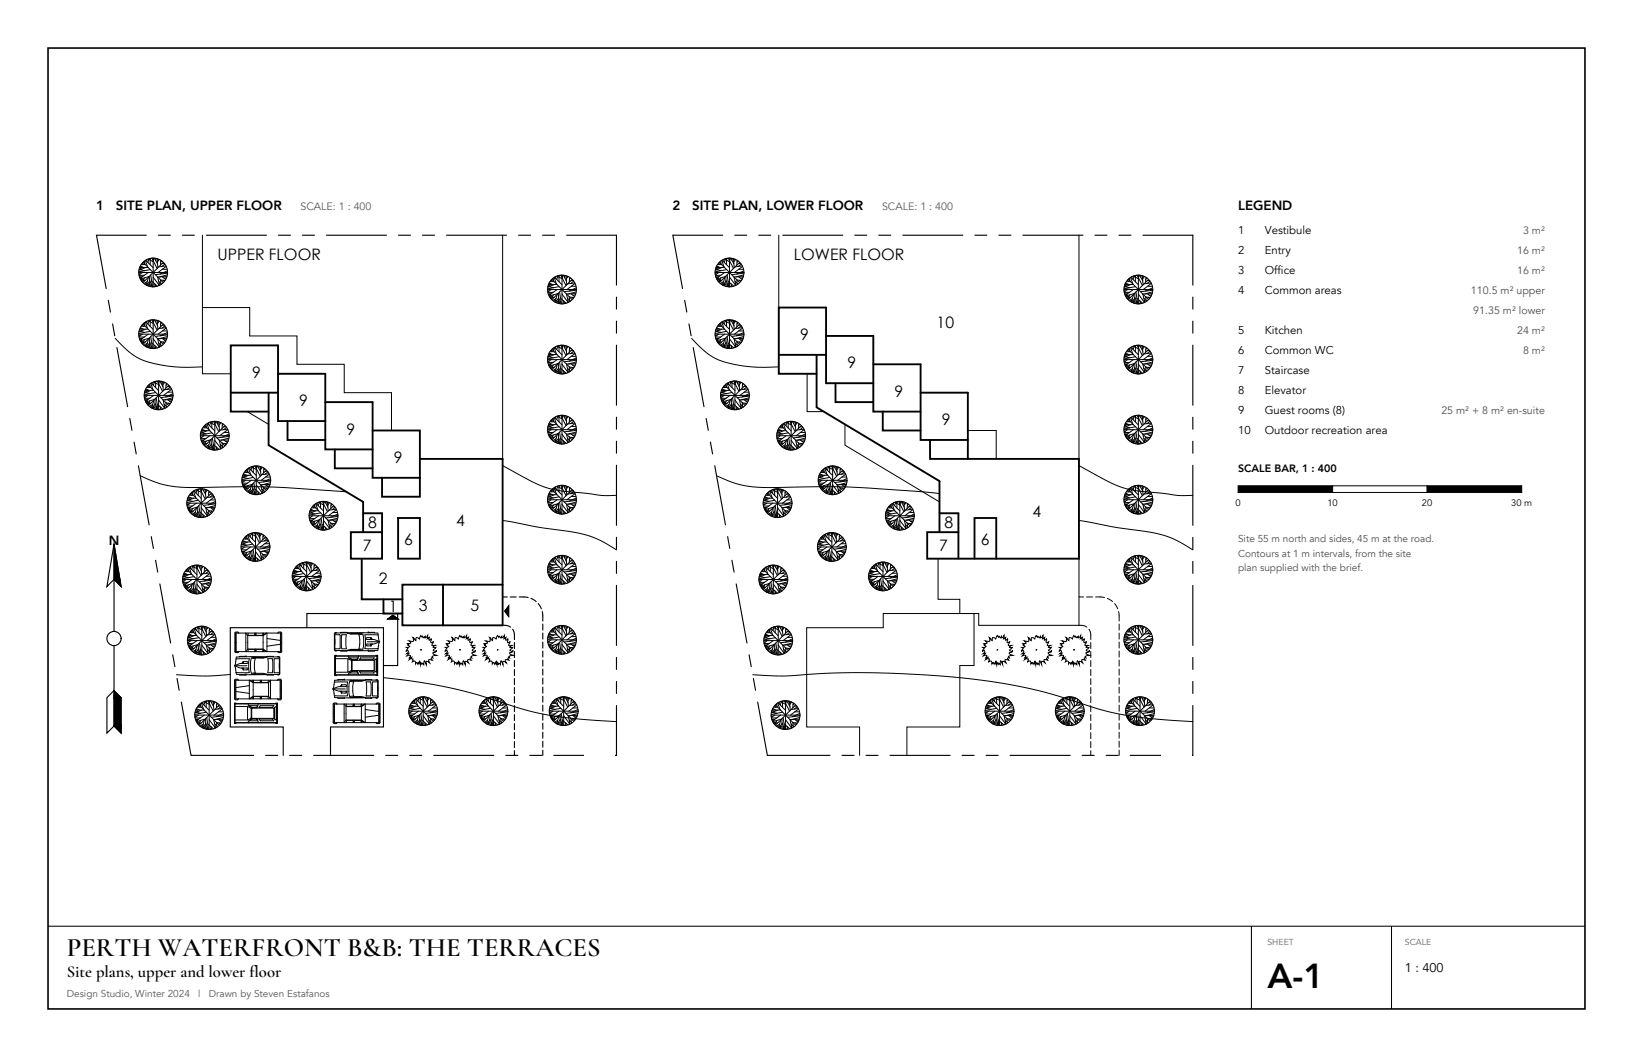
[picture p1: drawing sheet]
<svg xmlns="http://www.w3.org/2000/svg" width="432mm" height="279mm" viewBox="0 0 432 279" stroke-linecap="round" stroke-linejoin="round" font-family="sans-serif">
<defs><g id="words">
<text font-size="9.2" x="335.1" y="261.1">A-1</text>
<text font-size="7.1" x="17.6" y="252.6">PERTH WATERFRONT B&amp;B: THE TERRACES</text>
<text font-size="4.4" x="17.6" y="258.2">Site plans, upper and lower floor</text>
<g font-size="4.2">
<text x="57.5" y="68.6">UPPER FLOOR</text>
<text x="65" y="68.6">UPPER FLOOR</text>
<text x="202.4" y="68.6">LOWER FLOOR</text>
<text x="209.9" y="68.6">LOWER FLOOR</text>
<text x="204.1" y="89.9">9</text>
<text x="211.6" y="89.9">9</text>
<text x="247.7" y="86.7">10</text>
<text x="66.7" y="99.9">9</text>
<text x="74.1" y="99.9">9</text>
<text x="216.6" y="97.4">9</text>
<text x="224.1" y="97.4">9</text>
<text x="79.1" y="107.4">9</text>
<text x="86.6" y="107.4">9</text>
<text x="229.1" y="104.9">9</text>
<text x="236.6" y="104.9">9</text>
<text x="241.6" y="112.4">9</text>
<text x="249.1" y="112.4">9</text>
<text x="91.7" y="114.9">9</text>
<text x="99.1" y="114.9">9</text>
<text x="104.2" y="122.4">9</text>
<text x="111.6" y="122.4">9</text>
<text x="273" y="136.7">4</text>
<text x="97.4" y="139.7">8</text>
<text x="104.9" y="139.7">8</text>
<text x="120.6" y="139.1">4</text>
<text x="249.8" y="139.7">8</text>
<text x="96" y="145.6">7</text>
<text x="103.4" y="145.6">7</text>
<text x="106.9" y="144.1">6</text>
<text x="248.4" y="145.6">7</text>
<text x="251.8" y="144.1">6</text>
<text x="259.3" y="144.1">6</text>
<text x="100.2" y="154.3">2</text>
<text x="107.7" y="154.3">2</text>
<text x="102.9" y="161.8">1</text>
<text x="110.3" y="161.8">1</text>
<text x="110.7" y="161.5">3</text>
<text x="124.4" y="161.5">5</text>
<text x="131.9" y="161.5">5</text>
</g>
<g font-size="3.5">
<text x="25.4" y="55.4">1</text>
<text x="30.6" y="55.4">SITE PLAN, UPPER FLOOR</text>
<text x="177.8" y="55.4">2</text>
<text x="183" y="55.4">SITE PLAN, LOWER FLOOR</text>
<text x="327.4" y="55.4">LEGEND</text>
<text x="28.8" y="143.9">N</text>
</g>
<text font-size="3.4" x="371.5" y="256.8">1 : 400</text>
<g font-size="3">
<text x="327.4" y="61.7">1</text>
<text x="334.4" y="61.7">Vestibule</text>
<text x="327.4" y="67">2</text>
<text x="334.4" y="67">Entry</text>
<text x="327.4" y="72.3">3</text>
<text x="327.4" y="77.6">4</text>
<text x="334.4" y="72.3">Office</text>
<text x="334.4" y="77.6">Common areas</text>
<text x="327.4" y="88.2">5</text>
<text x="334.4" y="88.2">Kitchen</text>
<text x="327.4" y="93.5">6</text>
<text x="334.4" y="93.5">Common WC</text>
<text x="327.4" y="98.8">7</text>
<text x="334.4" y="98.8">Staircase</text>
<text x="327.4" y="104.1">8</text>
<text x="334.4" y="104.1">Elevator</text>
<text x="327.4" y="109.4">9</text>
<text x="334.4" y="109.4">Guest rooms (8)</text>
<text x="327.4" y="114.7">10</text>
<text x="334.4" y="114.7">Outdoor recreation area</text>
</g>
<g font-size="2.8" fill="#595959">
<text x="79.5" y="55.4">SCALE: 1 : 400</text>
<text x="233.2" y="55.4">SCALE: 1 : 400</text>
</g>
<g font-size="2.8" fill="#4d4d4d">
<text x="402.7" y="61.7">3 m²</text>
<text x="401.2" y="67">16 m²</text>
<text x="388.9" y="77.6">110.5 m² upper</text>
<text x="401.2" y="72.3">16 m²</text>
<text x="389.6" y="82.9">91.35 m² lower</text>
<text x="401.2" y="88.2">24 m²</text>
<text x="402.7" y="93.5">8 m²</text>
<text x="381.1" y="109.4">25 m² + 8 m² en-suite</text>
</g>
<text font-size="2.8" x="327.4" y="124.9">SCALE BAR, 1 : 400</text>
<g font-size="2.6" fill="#4d4d4d">
<text x="327.4" y="143.2">Site 55 m north and sides, 45 m at the road.</text>
<text x="327.4" y="147.1">Contours at 1 m intervals, from the site</text>
<text x="327.4" y="151">plan supplied with the brief.</text>
</g>
<g font-size="2.6" fill="#595959">
<text x="17.6" y="263.5">Design Studio, Winter 2024</text>
<text x="52.4" y="263.5">|</text>
<text x="55.2" y="263.5">Drawn by Steven Estafanos</text>
</g>
<g font-size="2.5">
<text x="326.7" y="133.7">0</text>
<text x="351" y="133.7">10</text>
<text x="376" y="133.7">20</text>
<text x="399.6" y="133.7">30 m</text>
</g>
<g font-size="2.3" fill="#666">
<text x="335.1" y="249.8">SHEET</text>
<text x="371.5" y="249.8">SCALE</text>
</g>
</g></defs>
<path d="M12.7 12.7h406.4v254h-406.4z" fill="none" stroke="#000" stroke-width=".42"/>
<path d="M12.7 244.8h406.4M330.9 244.8v21.9" fill="none" stroke="#000" stroke-width=".28"/>
<path d="M367.9 244.8v21.9" fill="none" stroke="#000" stroke-width=".26"/>
<!-- layer: Contour Lines -->
<g fill="none" stroke="#000" stroke-width=".26">
<path d="M205.9 62.2v19.1M285.3 62.2v59.1M30.5 89.4a19 19 0 0 0 7 5.7 37.4 37.4 0 0 0 16 1.9M182.9 89.4a18.7 18.7 0 0 0 7 5.7 37.3 37.3 0 0 0 16 1.9M37.1 125.7a28.2 28.2 0 0 0 15 3.2l18.9-.2 20.6 1.3M132.9 137.6l3.9 .6a134.3 134.3 0 0 0 14.5 2.4l2.9 .6a25.8 25.8 0 0 1 8.8 4.1M132.9 123.1l3.5 1.9a30.4 30.4 0 0 0 9.9 4.4l2.9 .5 6.9 .6a22 22 0 0 0 6.9 .4M189.5 125.7a29.1 29.1 0 0 0 16.2 3.2l1.9-.1a283.7 283.7 0 0 1 40.8 1.7M285.3 137.6l3.9 .6a134.3 134.3 0 0 0 14.5 2.4l2.9 .6a25.8 25.8 0 0 1 8.8 4.1M285.3 123.1l3.5 1.9a30.4 30.4 0 0 0 9.9 4.4l2.9 .5 6.9 .6a22 22 0 0 0 6.9 .4M60.9 178.3l-6.2 .4-8.1-.3M101.4 179.1a138.9 138.9 0 0 1 36.3 8.2 87.7 87.7 0 0 0 21.4 3.2l3.9 .3"/>
<path d="M199 178.4l8.3 .3a242.7 242.7 0 0 1 63.2 2.9 201.6 201.6 0 0 1 21.2 6.2l7.2 1.5a164.2 164.2 0 0 0 16.5 1.5"/>
</g>
<!-- layer: Site -->
<g fill="none" stroke="#000" stroke-width=".3">
<path d="M28.6 79.4l.6 3.1M38.7 62.2h-13.2l2.6 14.1M41.9 62.2h3.1M48.2 62.2h3.2M54.6 62.2h15.8M73.6 62.2h3.2M80 62.2h3.1M86.3 62.2h15.9M105.4 62.2h3.1M111.7 62.2h3.2M118.1 62.2h15.8M137.1 62.2h3.2"/>
<path d="M143.5 62.2h3.1M149.8 62.2h13.2v13.2M163 78.5v3.2M181 79.4l.6 3.1M191.1 62.2h-13.2l2.6 14.1M194.3 62.2h3.1M200.6 62.2h3.2M207 62.2h15.8M226 62.2h3.2M232.4 62.2h3.1M238.7 62.2h15.9M257.8 62.2h3.1"/>
<path d="M264.1 62.2h3.2M270.5 62.2h15.8M289.5 62.2h3.2M295.9 62.2h3.1M302.2 62.2h13.2v13.2M315.4 78.5v3.2M29.8 85.6l.5 3.1M30.9 91.9l2.8 15.6M163 84.9v3.2M163 91.2v15.9M182.2 85.6l.5 3.1M183.3 91.9l2.8 15.6"/>
<path d="M315.4 84.9v3.2M315.4 91.2v15.9M34.3 110.6l.6 3.1M35.5 116.9l.5 3.1M163 110.3v3.2M163 116.6v3.2M186.7 110.6l.6 3.1M187.9 116.9l.5 3.1M315.4 110.3v3.2M315.4 116.6v3.2M36.6 123.1l2.8 15.6M163 123v15.9"/>
<path d="M189 123.1l2.8 15.6M315.4 123v15.9M30.1 143.8l1.9 11.2-1.9-1.8-1.8 1.8zM30.1 143.8v23.1M40 141.9l.6 3.1M41.1 148.1l.6 3.1M42.3 154.4l2.8 15.6M163 142v3.2M163 148.4v3.2M163 154.7v15.9M192.4 141.9l.6 3.1M193.5 148.1l.6 3.1"/>
<path d="M194.7 154.4l2.8 15.6M315.4 142v3.2M315.4 148.4v3.2M315.4 154.7v15.9M30.1 170.7v21.2M45.7 173.1l.5 3.1M46.8 179.3l.6 3.2M163 173.8v3.2M198.1 173.1l.5 3.1M199.2 179.3l.6 3.2M315.4 173.8v3.2M30.1 182.5l1.9 1.9v9.4l-1.9-1.9-1.8 1.9v-9.4z"/>
<path d="M47.9 185.6l2.6 14.1h16.6M70.2 199.7h3.2M76.6 199.7h3.2M82.9 199.7h15.9M102 199.7h3.2M108.3 199.7h3.2M114.7 199.7h15.9M133.7 199.7h3.2M140.1 199.7h3.2M163 186.5v13.2h-16.6M163 180.1v3.2M200.3 185.6l2.6 14.1h16.6"/>
<path d="M222.6 199.7h3.2M229 199.7h3.2M235.3 199.7h15.9M254.4 199.7h3.2M260.7 199.7h3.2M267.1 199.7h15.9M286.1 199.7h3.2M292.5 199.7h3.2M315.4 186.5v13.2h-16.6M315.4 180.1v3.2"/>
<circle cx="30.1" cy="168.8" r="1.88"/>
</g>
<!-- layer: Building outline -->
<g fill="none" stroke="#000" stroke-width=".5">
<path d="M73.5 98.8h12.5v20h12.5M205.9 93.8h12.5M215.9 98.8h-10v-17.5h12.5v20h12.5M215.9 93.8v13.9l32.5 19.5v13.5M218.4 88.8h12.5v20h12.5M230.9 96.3h12.5v20h12.5M61 103.8h12.5M71 108.8h-10v-17.5h12.5v20h12.5M71 103.8v13.9l25 15v8M76 111.3v5h10M86 106.3h12.5v20h12.5M88.5 118.8v5h10"/>
<path d="M98.5 113.8h12.5v17.5h-10v-5M220.9 101.3v5h10M233.4 108.8v5h10M243.4 103.8h12.5v17.5h-10v-5M96 135.7h5v12h-8.2v-7h8.2M105.3 136.9h5.7v10.8h-5.7zM111 121.3h21.9v44h-26.5v-10.8h26.5M248.4 135.7h5v12M255.9 121.3h29.4v26.4h-40.1v-7h8.2M95.6 147.7v10.7h10.8M101.4 158.4v3.8h5M117.1 154.5v10.8"/>
<path d="M257.7 147.7v-10.8h5.7v10.8"/>
</g>
<!-- layer: Notes -->
<g fill="none" stroke="#000" stroke-width=".26">
<path d="M102.5 163.6l1.4-1 1.4 1zM134.5 160.1v2.9l-1-1.4zM155.6 198v.1M156.3 198.1v.3M156.9 198.1v.3M158.1 197.4l.1-.1v.5M158.1 198v.4M160.2 197.4h.3l-.4 .4h.4M160.6 197.5h.3v.3M160.6 197.4v.4M160.7 198v.4h-5.1v-.3h5.1M160.9 197.5h.2v.3"/>
<path d="M308 198v.1M308.7 198.1v.3M309.3 198.1v.3M310.5 197.4l.1-.1v.5M310.6 198v.4M312.6 197.4h.3l-.4 .4h.4M313 197.5h.3v.3M313 197.4v.4M313.1 198v.4h-5.1v-.3h5.1M313.3 197.5h.2v.3"/>
<circle cx="155.7" cy="197.5" r=".23"/>
<circle cx="308.1" cy="197.5" r=".23"/>
</g>
<g fill="#000" stroke="#000" stroke-width=".26">
<path d="M102.5 163.6l1.4-1 1.4 1zM134.5 160.1v2.9l-1-1.4z"/>
<path d="M155.6 198.2h.7l-.7 .2zM155.6 198.4h.7v-.2z"/>
<path d="M156.3 198.1h.6l-.6 .1zM156.3 198.2h.6v-.1z"/>
<path d="M156.9 198.2h1.2l-1.2 .2zM156.9 198.4h1.2v-.2z"/>
<path d="M158.1 198.1h2.6l-2.6 .1zM158.1 198.2h2.6v-.1z"/>
<path d="M308 198.2h.7l-.7 .2zM308 198.4h.7v-.2z"/>
<path d="M308.7 198.1h.6l-.6 .1zM308.7 198.2h.6v-.1z"/>
<path d="M309.3 198.2h1.3l-1.3 .2zM309.3 198.4h1.3v-.2z"/>
<path d="M310.6 198.1h2.5l-2.5 .1zM310.6 198.2h2.5v-.1z"/>
</g>
<!-- layer: Driveway -->
<g fill="none" stroke="#000" stroke-width=".3">
<path d="M132.9 157.8h1.2M134.9 157.8h1.6M137.3 157.8l2.4 .1M140.4 158.2l1.4 .8M142.3 159.6l.8 1.3M132.9 165.3l1.2 .1 .9 .4M135.5 166.3l.5 1.2v1.6M136 169.8v1.6M136 172.2v1.6M136 174.6v1.6M136 177v1.6M136 179.4v1.6"/>
<path d="M143.4 161.7l.1 2.5M143.5 165v1.5M143.5 167.3v1.6M143.5 169.7v1.6M143.5 172.1v1.6M143.5 174.5v1.6M143.5 176.9v1.6M143.5 179.2v1.6M74.9 199.7v-7.5h-14v-26.3h40.5v26.3h-14v7.5M136 181.8v1.5M136 184.1v1.6M136 186.5v1.6"/>
<path d="M136 188.9v1.6M136 191.3v1.6M136 193.7v1.5M136 196v1.6M136 198.4v1.3M143.5 181.6v1.6M143.5 184v1.6M143.5 186.4v1.6M143.5 188.8v1.6M143.5 191.2v1.6M143.5 193.5v1.6M143.5 195.9v1.6"/>
<path d="M143.5 198.3v1.4"/>
</g>
<!-- layer: Pavers -->
<path d="M81.1 165.9v-3.7h24.1v13.7h-3.8" fill="none" stroke="#000" stroke-width=".3"/>
<!-- layer: Lower Floor -->
<g fill="none" stroke="#000" stroke-width=".26">
<path d="M36.7 72h7.6M36.7 72.3l.4 .1M36.8 71.2l1.4 .4M36.9 70.9l.6 .2M36.9 70.7h2.3M37 70.5l.5 .2M37.1 70.3l.8 .4M37.2 73.2l-.2 .2M37.3 69.9h1.1M37.5 73.3l-.2 .4M37.5 73.9l-.1 .3M37.6 69.6l.3 .3"/>
<path d="M37.6 73.2h-.7M37.6 72l-.8 .7M37.7 69.5v.2M37.7 74.2l-.2 .2M37.8 69.4l5.4 5.3M37.9 69.2l.3 .1M38 73.9l-.8 .1M38.1 69l.2 .8M38.2 72.8h-1.4M38.2 73.5l-.5 1.1M38.4 68.8l.6 1.7M38.4 74.1l-.9 .2"/>
<path d="M38.5 70.7l-1.8 .7M38.5 68.8l2 1.9M38.8 74.8l-.5 .3M38.8 68.6v.5M38.9 74.4l-.9 .5M39.1 74.9l.1 .7M39.2 68.5l1.3 .7M39.2 72l-2.2 1.6M39.2 73.3l-.5 2.1M39.4 73.1l-2.3 .7M39.5 68.4l-.4 1M39.6 73v2.7"/>
<path d="M39.6 74.3l-.9 1.1M39.6 75l-.7 .5M39.6 74.1l.7 1.7M39.7 68.3v1.7M39.7 71.3l-3 .6M39.9 72.7l.4 3.1M40 75.1l-.2 .7M40 68.3l-.3 .2M40.1 75.4l-.2 .4M40.1 74.3l1.5 1.3M40.2 68.2l1.3 2.8M40.4 68.2l.3 .3"/>
<path d="M40.5 68.2v7.6M40.5 73.2l1.6 2.2M40.7 68.2l-.2 .7M40.8 68.2l.9 1.6M40.9 75l.3 .8M41 75.4l-.3 .4M41.3 68.3l-.2 .5M41.5 68.4l.2 2.4M41.9 74.3l.8 .8M42 68.5l-.4 .3M42.1 74.9l-.1 .6M42.1 68.6l-.5 .7"/>
<path d="M42.4 73.9l.2 1.3M42.5 74l1.2 .1M42.5 68.8l-.1 1.3M42.8 69l-.3 .3M42.9 73.2l.9 .7M43.1 74.1l.3 .4M43.2 69.4l-5.4 5.3M43.5 69.6l-.6 .1M43.6 69.8l-.8 .6M43.9 70.3l-1.9 .2M43.9 70.4l-2.1 1.6M44 73.4l-.6 .2"/>
<path d="M44.1 73.1l-2.4 .1 .5 2.2M44.2 71.2h-1.3M44.2 72.7l-2 .5M44.3 71.6l-1.9 .8M44.3 72.2l-3.2 .4M53.5 62.2v36.6h7.5M132.9 62.2v59.1M144.8 76.5h7.6M144.8 76.8l.4 .2M144.9 75.7l1.4 .3M145 75.4l.6 .2M145 75.2h2.3"/>
<path d="M145.1 75l.5 .2M145.2 74.8l.8 .4M145.3 77.7l-.2 .2M145.4 74.5h1.1M145.6 77.8l-.2 .4M145.6 78.4l-.1 .3M145.7 74.1l.3 .3M145.7 77.7h-.7M145.7 76.5l-.8 .7M145.8 74v.2M145.8 78.7l-.2 .2M145.9 73.9l5.4 5.3"/>
<path d="M146 73.7l.3 .1M146.1 78.4l-.8 .1M146.2 73.5l.2 .8M146.3 77.3h-1.4M146.3 78l-.5 1.1M146.5 73.3l.6 1.7M146.5 78.6l-1 .2M146.6 75.2l-1.8 .7M146.6 73.3l2 1.9M146.9 79.3l-.5 .3M146.9 73.1v.5M147 78.9l-.9 .5"/>
<path d="M147.2 79.4l.1 .7M147.3 73l1.3 .7M147.3 76.5l-2.2 1.6M147.3 77.8l-.5 2.1M147.5 77.6l-2.3 .7M147.5 72.9l-.3 1M147.7 77.5v2.7M147.7 78.8l-.9 1.1M147.7 79.5l-.7 .5M147.7 78.6l.7 1.7M147.8 72.8v1.7M147.8 75.8l-3 .6"/>
<path d="M148 77.2l.4 3.1M148.1 79.6l-.2 .6M148.1 72.8l-.3 .2M148.2 79.9l-.2 .4M148.2 78.8l1.5 1.4M148.3 72.7l1.4 2.8M148.5 72.7l.3 .3M148.6 77.7l1.6 2.3M148.6 72.7v7.6M148.8 72.7l-.2 .7M148.9 72.7l.9 1.6M149 79.5l.3 .7"/>
<path d="M149.1 79.9l-.2 .4M149.4 72.8l-.2 .5M149.6 72.9l.3 2.4M150.1 78.8l.8 .8M150.1 73l-.4 .3M150.2 79.4l-.1 .6M150.2 73.1l-.5 .7M150.5 78.4l.2 1.3M150.6 78.5l1.2 .1M150.6 73.3l-.1 1.3M150.9 73.5l-.3 .3M151 77.7l.9 .7"/>
<path d="M151.2 78.6l.3 .3M151.3 73.9l-5.4 5.3M151.6 74.1l-.6 .1M151.7 74.3l-.8 .6M152 74.8l-1.9 .2M152.1 74.9l-2.2 1.6M152.1 77.9l-.6 .2M152.2 77.6l-2.4 .1 .5 2.2M152.3 75.7h-1.2M152.3 77.2l-2 .5M152.4 76.1l-1.9 .9M152.4 76.7l-3.2 .4"/>
<path d="M189.1 72h7.6M189.1 72.3l.4 .1M189.2 71.2l1.4 .4M189.3 70.9l.6 .2M189.3 70.7h2.3M189.4 70.5l.5 .2M189.5 70.3l.8 .4M189.6 73.2l-.2 .2M189.7 69.9h1.1M189.9 73.3l-.2 .4M189.9 73.9l-.1 .3M190 69.6l.3 .3"/>
<path d="M190 73.2h-.7M190 72l-.8 .7M190.1 69.5v.2M190.1 74.2l-.2 .2M190.2 69.4l5.4 5.3M190.3 69.2l.3 .1M190.4 73.9l-.8 .1M190.5 69l.2 .8M190.6 72.8h-1.4M190.6 73.5l-.5 1.1M190.8 68.8l.6 1.7M190.8 74.1l-.9 .2"/>
<path d="M190.9 70.7l-1.8 .7M190.9 68.8l2 1.9M191.2 74.8l-.5 .3M191.2 68.6v.5M191.3 74.4l-.9 .5M191.5 74.9l.1 .7M191.6 68.5l1.3 .7M191.6 72l-2.2 1.6M191.6 73.3l-.5 2.1 .9-1.1M191.8 73.1l-2.3 .7M191.9 68.4l-.4 1M192 73v2.7"/>
<path d="M192 75l-.7 .5M192 74.1l.7 1.7M192.1 68.3v1.7M192.1 71.3l-3 .6M192.3 72.7l.4 3.1M192.4 75.1l-.2 .7M192.4 68.3l-.3 .2M192.5 75.4l-.2 .4M192.5 74.3l1.5 1.3M192.6 68.2l1.3 2.8M192.8 68.2l.3 .3M192.9 68.2v7.6"/>
<path d="M192.9 73.2l1.6 2.2M193.1 68.2l-.2 .7M193.2 68.2l.9 1.6M193.3 75l.3 .8M193.4 75.4l-.3 .4M193.7 68.3l-.2 .5M193.9 68.4l.2 2.4M194.3 74.3l.8 .8M194.4 68.5l-.4 .3M194.5 74.9l-.1 .6M194.5 68.6l-.5 .7M194.8 73.9l.2 1.3"/>
<path d="M194.9 74l1.2 .1M194.9 68.8l-.1 1.3M195.2 69l-.3 .3M195.3 73.2l.9 .7M195.5 74.1l.3 .4M195.6 69.4l-5.4 5.3M195.9 69.6l-.6 .1M196 69.8l-.8 .6M196.3 70.3l-1.9 .2M196.3 70.4l-2.1 1.6M196.4 73.4l-.6 .2M196.5 73.1l-2.4 .1 .5 2.2"/>
<path d="M196.6 71.2h-1.3M196.6 72.7l-2 .5M196.7 71.6l-1.9 .8M196.7 72.2l-3.2 .4M297.2 76.5h7.6M297.2 76.8l.4 .2M297.3 75.7l1.4 .3M297.4 75.4l.6 .2M297.5 75.2h2.2M297.5 75l.5 .2M297.6 74.8l.9 .4M297.7 77.7l-.2 .2"/>
<path d="M297.8 74.5h1.1M298 77.8l-.2 .4M298.1 78.4l-.2 .3M298.1 74.1l.3 .3M298.1 77.7h-.7M298.1 76.5l-.8 .7M298.2 74v.2M298.2 78.7l-.2 .2M298.3 73.9l5.4 5.3M298.5 73.7l.2 .1M298.5 78.4l-.8 .1M298.7 73.5l.1 .8"/>
<path d="M298.7 77.3h-1.4M298.7 78l-.5 1.1M298.9 73.3l.6 1.7M298.9 78.6l-1 .2M299 75.2l-1.7 .7M299 73.3l2 1.9M299.3 79.3l-.5 .3M299.3 73.1v.5M299.4 78.9l-.9 .5M299.6 79.4l.1 .7M299.7 73l1.3 .7M299.7 76.5l-2.2 1.6"/>
<path d="M299.7 77.8l-.5 2.1M299.9 77.6l-2.3 .7M299.9 72.9l-.3 1M300.1 77.5v2.7M300.1 78.8l-.8 1.1M300.1 79.5l-.7 .5M300.1 78.6l.7 1.7M300.2 72.8v1.7M300.2 75.8l-3 .6M300.4 77.2l.4 3.1M300.5 79.6l-.2 .6M300.5 72.8l-.3 .2"/>
<path d="M300.6 79.9l-.2 .4M300.6 78.8l1.5 1.4M300.7 72.7l1.4 2.8M300.9 72.7l.3 .3M301 77.7l1.6 2.3M301 72.7v7.6M301.2 72.7l-.2 .7M301.3 72.7l.9 1.6M301.4 79.5l.3 .7M301.5 79.9l-.2 .4M301.8 72.8l-.2 .5M302 72.9l.3 2.4"/>
<path d="M302.5 78.8l.8 .8M302.5 73l-.4 .3M302.6 79.4l-.1 .6M302.6 73.1l-.5 .7M302.9 78.4l.2 1.3M303 78.5l1.2 .1M303 73.3l-.1 1.3M303.3 73.5l-.3 .3M303.4 77.7l.9 .7M303.6 78.6l.3 .3M303.7 73.9l-5.4 5.3M304 74.1l-.6 .1"/>
<path d="M304.1 74.3l-.8 .6M304.4 74.8l-1.9 .2M304.5 74.9l-2.2 1.6M304.5 77.9l-.6 .2M304.6 77.6l-2.4 .1 .5 2.2M304.7 75.7h-1.2M304.7 77.2l-2 .5M304.8 76.1l-1.9 .9M304.8 76.7l-3.2 .4M36.7 88.3h7.6M36.7 88.7l.4 .1M36.8 87.5l1.4 .4"/>
<path d="M36.9 87.2l.6 .2M36.9 87h2.3M37 86.8l.5 .2M37.1 86.6l.8 .4M37.2 89.5l-.2 .2M37.3 86.3h1.1M37.5 89.6l-.2 .4M37.5 90.3l-.1 .2M37.6 85.9l.3 .3M37.6 89.5h-.7M37.6 88.3l-.8 .7M37.7 85.8v.2"/>
<path d="M37.7 90.5l-.2 .2M37.8 85.7l5.4 5.3M37.9 85.5l.3 .1M38 90.2l-.8 .1M38.1 85.4l.2 .7M38.2 89.1h-1.4M38.2 89.8l-.5 1.1M38.4 85.1l.6 1.7M38.4 90.4l-.9 .2M38.5 87l-1.8 .7M38.5 85.1l2 2M38.8 91.1l-.5 .3"/>
<path d="M38.8 84.9v.5M38.9 90.7l-.9 .5M39.1 91.2l.1 .7M39.2 84.8l1.3 .7M39.2 88.3l-2.2 1.6M39.2 89.6l-.5 2.1M39.4 89.4l-2.3 .7M39.5 84.7l-.4 1M39.6 89.3v2.7M39.6 90.6l-.9 1.1M39.6 91.3l-.7 .5M39.6 90.4l.7 1.7"/>
<path d="M39.7 84.6v1.7M39.7 87.6l-3 .6M39.9 89l.4 3.1M40 91.4l-.2 .7M40 84.6l-.3 .3M40.1 91.7l-.2 .4M40.1 90.6l1.5 1.4M40.2 84.5l1.3 2.8M40.4 84.5l.3 .4M40.5 89.6l1.6 2.2M40.5 84.5v7.6M40.7 84.5l-.2 .8"/>
<path d="M40.8 84.5l.9 1.6M40.9 91.3l.3 .8M41 91.7l-.3 .4M41.3 84.6l-.2 .5M41.5 84.7l.2 2.4M41.9 90.7l.8 .7M42 84.8l-.4 .3M42.1 91.2l-.1 .6M42.1 84.9l-.5 .7M42.4 90.3l.2 1.2M42.5 90.3l1.2 .2M42.5 85.1l-.1 1.3"/>
<path d="M42.8 85.3l-.3 .3M42.9 89.5l.9 .7M43.1 90.4l.3 .4M43.2 85.7l-5.4 5.3M43.5 86h-.6M43.6 86.1l-.8 .6M43.9 86.6l-1.9 .3M43.9 86.7l-2.1 1.6M44 89.8l-.6 .1M44.1 89.4l-2.4 .1 .5 2.2M44.2 87.5h-1.3M44.2 89l-2 .5"/>
<path d="M44.3 87.9l-1.9 .9M44.3 88.5l-3.2 .4M53.5 81.3h12.5v7.5h12.5v7.5h12.5v7.5h12.5v10M144.8 95.1h7.6M144.8 95.4l.4 .1M144.9 94.2l1.4 .4M145 93.9l.6 .2M145 93.7h2.3M145.1 93.5l.5 .2M145.2 93.3l.8 .4M145.3 96.2l-.2 .3M145.4 93h1.1"/>
<path d="M145.6 96.3l-.2 .4M145.6 97l-.1 .2M145.7 92.6l.3 .3M145.7 96.2h-.7M145.7 95.1l-.8 .6M145.8 92.5v.2M145.8 97.3l-.2 .1M145.9 92.4l5.4 5.3M146 92.2l.3 .1M146.1 96.9l-.8 .1M146.2 92.1l.2 .7M146.3 95.8h-1.4"/>
<path d="M146.3 96.5l-.5 1.1M146.5 91.8l.6 1.8M146.5 97.1l-1 .2M146.6 93.7l-1.8 .8M146.6 91.8l2 2M146.9 97.8l-.5 .3M146.9 91.6v.5M147 97.4l-.9 .6M147.2 97.9l.1 .7M147.3 91.5l1.3 .7M147.3 95l-2.2 1.6M147.3 96.3l-.5 2.1 .9-1"/>
<path d="M147.5 96.1l-2.3 .7M147.5 91.4l-.3 1M147.7 96v2.7M147.7 98.1l-.7 .4M147.7 97.1l.7 1.7M147.8 91.3v1.7M147.8 94.3l-3 .6M148 95.7l.4 3.1M148.1 98.1l-.2 .7M148.1 91.3l-.3 .3M148.2 98.4l-.2 .4M148.2 97.4l1.5 1.3"/>
<path d="M148.3 91.3l1.4 2.7M148.5 91.2l.3 .4M148.6 96.3l1.6 2.2M148.6 91.2v7.7M148.8 91.3l-.2 .7M148.9 91.3l.9 1.5M149 98l.3 .8M149.1 98.4l-.2 .4M149.4 91.3l-.2 .5M149.6 91.4l.3 2.4M150.1 97.4l.8 .7M150.1 91.6l-.4 .2"/>
<path d="M150.2 97.9l-.1 .6M150.2 91.6l-.5 .7M150.5 97l.2 1.2M150.6 97l1.2 .2M150.6 91.8l-.1 1.3M150.9 92l-.3 .3M151 96.2l.9 .7M151.2 97.1l.3 .4M151.3 92.4l-5.4 5.3M151.6 92.7h-.6M151.7 92.8l-.8 .7M152 93.3l-1.9 .3"/>
<path d="M152.1 93.4l-2.2 1.6M152.1 96.5l-.6 .1M152.2 96.1l-2.4 .1 .5 2.2M152.3 94.2h-1.2M152.3 95.7l-2 .5M152.4 94.6l-1.9 .9M152.4 95.2l-3.2 .4M189.1 88.3h7.6M189.1 88.7l.4 .1M189.2 87.5l1.4 .4M189.3 87.2l.6 .2M189.3 87h2.3"/>
<path d="M189.4 86.8l.5 .2M189.5 86.6l.8 .4M189.6 89.5l-.2 .2M189.7 86.3h1.1M189.9 89.6l-.2 .4M189.9 90.3l-.1 .2M190 85.9l.3 .3M190 89.5h-.7M190 88.3l-.8 .7M190.1 85.8v.2M190.1 90.5l-.2 .2M190.2 85.7l5.4 5.3"/>
<path d="M190.3 85.5l.3 .1M190.4 90.2l-.8 .1M190.5 85.4l.2 .7M190.6 89.1h-1.4M190.6 89.8l-.5 1.1M190.8 85.1l.6 1.7M190.8 90.4l-.9 .2M190.9 87l-1.8 .7M190.9 85.1l2 2M191.2 91.1l-.5 .3M191.2 84.9v.5M191.3 90.7l-.9 .5"/>
<path d="M191.5 91.2l.1 .7M191.6 84.8l1.3 .7M191.6 88.3l-2.2 1.6M191.6 89.6l-.5 2.1 .9-1.1M191.8 89.4l-2.3 .7M191.9 84.7l-.4 1M192 89.3v2.7M192 91.3l-.7 .5M192 90.4l.7 1.7M192.1 84.6v1.7M192.1 87.6l-3 .6M192.3 89l.4 3.1"/>
<path d="M192.4 91.4l-.2 .7M192.4 84.6l-.3 .3M192.5 91.7l-.2 .4M192.5 90.6l1.5 1.4M192.6 84.5l1.3 2.8M192.8 84.5l.3 .4M192.9 89.6l1.6 2.2M192.9 84.5v7.6M193.1 84.5l-.2 .8M193.2 84.5l.9 1.6M193.3 91.3l.3 .8M193.4 91.7l-.3 .4"/>
<path d="M193.7 84.6l-.2 .5M193.9 84.7l.2 2.4M194.3 90.7l.8 .7M194.4 84.8l-.4 .3M194.5 91.2l-.1 .6M194.5 84.9l-.5 .7M194.8 90.3l.2 1.2M194.9 90.3l1.2 .2M194.9 85.1l-.1 1.3M195.2 85.3l-.3 .3M195.3 89.5l.9 .7M195.5 90.4l.3 .4"/>
<path d="M195.6 85.7l-5.4 5.3M195.9 86h-.6M196 86.1l-.8 .6M196.3 86.6l-1.9 .3M196.3 86.7l-2.1 1.6M196.4 89.8l-.6 .1M196.5 89.4l-2.4 .1 .5 2.2M196.6 87.5h-1.3M196.6 89l-2 .5M196.7 87.9l-1.9 .9M196.7 88.5l-3.2 .4M213.4 98.8v10h4.4"/>
<path d="M297.2 95.1h7.6M297.2 95.4l.4 .1M297.3 94.2l1.4 .4M297.4 93.9l.6 .2M297.5 93.7h2.2M297.5 93.5l.5 .2M297.6 93.3l.9 .4M297.7 96.2l-.2 .3M297.8 93h1.1M298 96.3l-.2 .4M298.1 97l-.2 .2M298.1 92.6l.3 .3"/>
<path d="M298.1 96.2h-.7M298.1 95.1l-.8 .6M298.2 92.5v.2M298.2 97.3l-.2 .1M298.3 92.4l5.4 5.3M298.5 92.2l.2 .1M298.5 96.9l-.8 .1M298.7 92.1l.1 .7M298.7 95.8h-1.4M298.7 96.5l-.5 1.1M298.9 91.8l.6 1.8M298.9 97.1l-1 .2"/>
<path d="M299 93.7l-1.7 .8M299 91.8l2 2M299.3 97.8l-.5 .3M299.3 91.6v.5M299.4 97.4l-.9 .6M299.6 97.9l.1 .7M299.7 91.5l1.3 .7M299.7 95l-2.2 1.6M299.7 96.3l-.5 2.1M299.9 96.1l-2.3 .7M299.9 91.4l-.3 1M300.1 96v2.7"/>
<path d="M300.1 97.4l-.8 1M300.1 98.1l-.7 .4M300.1 97.1l.7 1.7M300.2 91.3v1.7M300.2 94.3l-3 .6M300.4 95.7l.4 3.1M300.5 98.1l-.2 .7M300.5 91.3l-.3 .3M300.6 98.4l-.2 .4M300.6 97.4l1.5 1.3M300.7 91.3l1.4 2.7M300.9 91.2l.3 .4"/>
<path d="M301 96.3l1.6 2.2M301 91.2v7.7M301.2 91.3l-.2 .7M301.3 91.3l.9 1.5M301.4 98l.3 .8M301.5 98.4l-.2 .4M301.8 91.3l-.2 .5M302 91.4l.3 2.4M302.5 97.4l.8 .7M302.5 91.6l-.4 .2M302.6 97.9l-.1 .6M302.6 91.6l-.5 .7"/>
<path d="M302.9 97l.2 1.2M303 97l1.2 .2M303 91.8l-.1 1.3M303.3 92l-.3 .3M303.4 96.2l.9 .7M303.6 97.1l.3 .4M303.7 92.4l-5.4 5.3M304 92.7h-.6M304.1 92.8l-.8 .7M304.4 93.3l-1.9 .3M304.5 93.4l-2.2 1.6M304.5 96.5l-.6 .1"/>
<path d="M304.6 96.1l-2.4 .1 .5 2.2M304.7 94.2h-1.2M304.7 95.7l-2 .5M304.8 94.6l-1.9 .9M304.8 95.2l-3.2 .4M38.1 104.5h7.6M38.1 104.8l.4 .1M38.2 103.7l1.5 .3M38.3 103.4l.7 .2M38.4 103.2h2.2M38.5 103l.4 .2M38.6 102.8l.8 .4"/>
<path d="M38.6 105.7l-.2 .2M38.8 102.4h1.1M38.9 105.7l-.1 .5M39 106.4l-.2 .2M39 102.1l.4 .3M39.1 105.7h-.8M39.1 104.5l-.9 .7M39.1 102l.1 .2M39.2 106.7l-.2 .2M39.3 101.9l5.3 5.3M39.4 101.7l.2 .1M39.5 106.4l-.8 .1"/>
<path d="M39.6 101.5l.1 .8M39.6 105.3h-1.4M39.7 105.9l-.6 1.2M39.9 101.3l.6 1.7M39.9 106.6l-1 .2M39.9 103.2l-1.7 .7M40 101.3l1.9 1.9M40.3 107.3l-.6 .3M40.3 101.1v.5M40.4 106.9l-.9 .5M40.6 107.4l.1 .7M40.6 101l1.3 .7"/>
<path d="M40.6 104.5l-2.1 1.6M40.7 105.8l-.6 2.1M40.9 105.6l-2.3 .7M40.9 100.9l-.4 1M41 105.5v2.7M41 106.8l-.8 1.1M41 107.5l-.6 .5M41 106.6l.7 1.7M41.1 100.8l.1 1.7M41.2 103.8l-3.1 .5M41.3 105.2l.5 3.1M41.4 107.5l-.2 .7"/>
<path d="M41.4 100.7l-.3 .3M41.5 107.9l-.2 .4M41.5 106.8l1.6 1.3M41.6 100.7l1.4 2.7M41.8 100.7l.3 .3M41.9 105.7l1.7 2.2M41.9 100.7v7.6M42.2 100.7l-.2 .7M42.3 100.7l.8 1.6M42.3 107.5l.3 .7M42.5 107.9l-.3 .4M42.8 100.8l-.2 .4"/>
<path d="M43 100.9l.2 2.4M43.1 105.7l.5 2.2M43.4 106.8l.8 .8M43.4 101l-.4 .3M43.5 107.4l-.1 .6M43.6 101.1l-.5 .6M43.9 106.4l.1 1.3M43.9 106.5l1.2 .1M43.9 101.3v1.3M44.2 101.5l-.3 .3M44.4 105.7l.9 .7M44.6 106.6l.3 .3"/>
<path d="M44.6 101.9l-5.3 5.3M44.9 102.1l-.6 .1M45 102.3l-.8 .6M45.3 102.8l-1.9 .2M45.4 102.9l-2.1 1.6M45.5 105.9l-.7 .1M45.6 105.6l-2.5 .1M45.6 103.6l-1.2 .1M45.7 105.1l-2.1 .6M45.7 104.1l-1.9 .8M45.7 104.7l-3.2 .4M53 115.2h7.6"/>
<path d="M53 115.5l.4 .1M53.1 114.4l1.4 .3M53.2 114l.6 .2M53.2 113.9h2.3M53.3 113.6l.5 .2M53.4 113.4l.8 .5M53.5 116.3l-.2 .3M53.6 113.1h1.1M53.8 116.4l-.2 .4M53.8 117.1l-.1 .2M53.9 112.8l.3 .3M53.9 116.3h-.7"/>
<path d="M53.9 115.2l-.8 .6M54 112.6v.3M54 117.4l-.2 .1M54.1 112.5l5.4 5.3M54.2 112.3l.3 .1M54.3 117l-.8 .1M54.4 112.2l.2 .7M54.5 115.9l-1.4 .1M54.5 116.6l-.5 1.1M54.7 112l.6 1.7M54.7 117.2l-1 .2M54.8 113.9l-1.8 .7"/>
<path d="M54.8 111.9l2 2M55.1 118l-.5 .3M55.1 111.8v.4M55.2 117.6l-.9 .5M55.4 118.1l.1 .6M55.5 111.6l1.3 .7M55.5 115.2l-2.2 1.5M55.5 116.5l-.5 2M55.7 116.2l-2.3 .7M55.7 111.5l-.3 1M55.9 116.1v2.7M55.9 117.5l-.9 1"/>
<path d="M55.9 118.2l-.7 .4M55.9 117.2l.7 1.8M56 111.4v1.7M56 114.4l-3 .6M56.2 115.8l.4 3.2M56.3 118.2l-.2 .7M56.3 111.4l-.3 .3M56.4 118.5l-.2 .4M56.4 117.5l1.5 1.3M56.5 111.4l1.3 2.7M56.7 111.4l.3 .3M56.8 116.4l1.6 2.2"/>
<path d="M56.8 111.4v7.6M57 111.4l-.2 .7M57.1 111.4l.9 1.5M57.2 118.1l.3 .8M57.3 118.6l-.3 .4M57.6 111.5l-.2 .4M57.8 111.5l.2 2.4M58.2 117.5l.8 .8M58.3 111.7l-.4 .2M58.4 118l-.1 .7M58.4 111.7l-.5 .7M58.7 117.1l.2 1.2"/>
<path d="M58.8 117.2l1.2 .1M58.8 111.9l-.1 1.3M59.1 112.1l-.3 .4M59.2 116.3l.9 .7M59.4 117.2l.3 .4M59.5 112.5l-5.4 5.3M59.8 112.8h-.6M59.9 113l-.8 .6M60.2 113.4l-1.9 .3M60.2 113.6l-2.1 1.6M60.3 116.6l-.6 .1M60.4 116.3l-2.4 .1 .5 2.2"/>
<path d="M60.5 114.3h-1.3M60.5 115.8l-2 .5M60.6 114.7l-1.9 .9M60.6 115.4l-3.2 .4M65.4 108.8l5.6 3.4M144.8 113.6h7.6M144.8 113.9l.4 .1M144.9 112.8l1.4 .3M145 112.4l.6 .2M145 112.2h2.3M145.1 112l.5 .2M145.2 111.8l.8 .4"/>
<path d="M145.3 114.7l-.2 .3M145.4 111.5h1.1M145.6 114.8l-.2 .4M145.6 115.5l-.1 .2M145.7 111.1l.3 .4M145.7 114.7h-.7M145.7 113.6l-.8 .6M145.8 111v.3M145.8 115.8l-.2 .1M145.9 110.9l5.4 5.3M146 110.7l.3 .1M146.1 115.4l-.8 .1"/>
<path d="M146.2 110.6l.2 .7M146.3 114.3h-1.4M146.3 115l-.5 1.1M146.5 110.4l.6 1.7M146.5 115.6l-1 .2M146.6 112.3l-1.8 .7M146.6 110.3l2 2M146.9 116.4l-.5 .3M146.9 110.2v.4M147 116l-.9 .5M147.2 116.5l.1 .6M147.3 110l1.3 .7"/>
<path d="M147.3 113.6l-2.2 1.5M147.3 114.9l-.5 2 .9-1M147.5 114.6l-2.3 .7M147.5 109.9l-.3 1M147.7 114.5v2.7M147.7 116.6l-.7 .4M147.7 115.6l.7 1.7M147.8 109.8v1.7M147.8 112.8l-3 .6M148 114.2l.4 3.2M148.1 116.6l-.2 .7M148.1 109.8l-.3 .3"/>
<path d="M148.2 116.9l-.2 .4M148.2 115.9l1.5 1.3M148.3 109.8l1.4 2.7M148.5 109.8l.3 .3M148.6 114.8l1.6 2.2M148.6 109.8v7.6M148.8 109.8l-.2 .7M148.9 109.8l.9 1.5M149 116.5l.3 .8M149.1 117l-.2 .3M149.4 109.9l-.2 .4M149.6 109.9l.3 2.4"/>
<path d="M150.1 115.9l.8 .7M150.1 110.1l-.4 .2M150.2 116.4l-.1 .7M150.2 110.1l-.5 .7M150.5 115.5l.2 1.3M150.6 115.6l1.2 .1M150.6 110.3l-.1 1.3M150.9 110.5l-.3 .4M151 114.7l.9 .7M151.2 115.6l.3 .4M151.3 110.9l-5.4 5.3M151.6 111.2h-.6"/>
<path d="M151.7 111.3l-.8 .7M152 111.8l-1.9 .3M152.1 112l-2.2 1.6M152.1 115l-.6 .1M152.2 114.7l-2.4 .1 .5 2.2M152.3 112.7h-1.2M152.3 114.2l-2 .5M152.4 113.1l-1.9 .9M152.4 113.8l-3.2 .3M190.5 104.5h7.6M190.5 104.8l.4 .1M190.6 103.7l1.5 .3"/>
<path d="M190.7 103.4l.7 .2M190.8 103.2h2.2M190.9 103l.4 .2M191 102.8l.8 .4M191 105.7l-.2 .2M191.2 102.4h1.1M191.3 105.7l-.1 .5M191.4 106.4l-.2 .2M191.4 102.1l.4 .3M191.5 105.7h-.8M191.5 104.5l-.9 .7M191.5 102l.1 .2"/>
<path d="M191.6 106.7l-.2 .2M191.7 101.9l5.3 5.3M191.8 101.7l.2 .1M191.9 106.4l-.8 .1M192 101.5l.1 .8M192 105.3h-1.4M192.1 105.9l-.6 1.2M192.3 101.3l.6 1.7M192.3 106.6l-1 .2M192.3 103.2l-1.7 .7M192.4 101.3l1.9 1.9M192.7 107.3l-.6 .3"/>
<path d="M192.7 101.1v.5M192.8 106.9l-.9 .5M193 107.4l.1 .7M193 101l1.3 .7M193 104.5l-2.1 1.6M193.1 105.8l-.6 2.1M193.3 105.6l-2.3 .7M193.3 100.9l-.4 1M193.4 105.5v2.7M193.4 106.8l-.8 1.1M193.4 107.5l-.6 .5M193.4 106.6l.7 1.7"/>
<path d="M193.5 100.8l.1 1.7M193.6 103.8l-3.1 .5M193.7 105.2l.5 3.1M193.8 107.5l-.2 .7M193.8 100.7l-.3 .3M193.9 107.9l-.2 .4M193.9 106.8l1.6 1.3M194 100.7l1.4 2.7M194.2 100.7l.3 .3M194.3 105.7l1.7 2.2M194.3 100.7v7.6M194.6 100.7l-.2 .7"/>
<path d="M194.7 100.7l.8 1.6M194.7 107.5l.3 .7M194.9 107.9l-.3 .4M195.2 100.8l-.2 .4M195.4 100.9l.2 2.4M195.8 106.8l.8 .8M195.8 101l-.4 .3M195.9 107.4l-.1 .6M196 101.1l-.5 .6M196.3 106.4l.1 1.3M196.3 106.5l1.2 .1M196.3 101.3v1.3"/>
<path d="M196.6 101.5l-.3 .3M196.8 105.7l.9 .7M197 106.6l.3 .3M197 101.9l-5.3 5.3M197.3 102.1l-.6 .1M197.4 102.3l-.8 .6M197.7 102.8l-1.9 .2M197.8 102.9l-2.1 1.6M197.9 105.9l-.6 .1M198 105.6l-2.5 .1 .5 2.2M198 103.6l-1.2 .1M198.1 105.1l-2.1 .6"/>
<path d="M198.1 104.1l-1.9 .8M198.1 104.7l-3.2 .4M205.4 115.2h7.6M205.4 115.5l.4 .1M205.5 114.4l1.4 .3M205.6 114l.6 .2M205.6 113.9h2.3M205.7 113.6l.5 .2M205.8 113.4l.8 .5M205.9 116.3l-.2 .3M206 113.1h1.1M206.2 116.4l-.2 .4"/>
<path d="M206.2 117.1l-.1 .2M206.3 112.8l.3 .3M206.3 116.3h-.7M206.3 115.2l-.8 .6M206.4 112.6v.3M206.4 117.4l-.2 .1M206.5 112.5l5.4 5.3M206.6 112.3l.3 .1M206.7 117l-.8 .1M206.8 112.2l.2 .7M206.9 115.9l-1.4 .1M206.9 116.6l-.5 1.1"/>
<path d="M207.1 112l.6 1.7M207.1 117.2l-1 .2M207.2 113.9l-1.8 .7M207.2 111.9l2 2M207.5 118l-.5 .3M207.5 111.8v.4M207.6 117.6l-.9 .5M207.8 118.1l.1 .6M207.9 111.6l1.3 .7M207.9 115.2l-2.2 1.5M207.9 116.5l-.5 2M208.1 116.2l-2.3 .7"/>
<path d="M208.1 111.5l-.3 1M208.3 116.1v2.7M208.3 117.5l-.9 1M208.3 118.2l-.7 .4M208.3 117.2l.7 1.8M208.4 111.4v1.7M208.4 114.4l-3 .6M208.6 115.8l.4 3.2M208.7 118.2l-.2 .7M208.7 111.4l-.3 .3M208.8 118.5l-.2 .4M208.8 117.5l1.5 1.3"/>
<path d="M208.9 111.4l1.3 2.7M209.1 111.4l.3 .3M209.2 116.4l1.6 2.2M209.2 111.4v7.6M209.4 111.4l-.2 .7M209.5 111.4l.9 1.5M209.6 118.1l.3 .8M209.7 118.6l-.3 .4M210 111.5l-.2 .4M210.2 111.5l.2 2.4M210.6 117.5l.8 .8M210.7 111.7l-.4 .2"/>
<path d="M210.8 118l-.1 .7M210.8 111.7l-.5 .7M211.1 117.1l.2 1.2M211.2 117.2l1.2 .1M211.2 111.9l-.1 1.3M211.5 112.1l-.3 .4M211.6 116.3l.9 .7M211.8 117.2l.3 .4M211.9 112.5l-5.4 5.3M212.2 112.8h-.6M212.3 113l-.8 .6M212.6 113.4l-1.9 .3"/>
<path d="M212.6 113.6l-2.1 1.6M212.7 116.6l-.6 .1M212.8 116.3l-2.4 .1 .5 2.2M212.9 114.3h-1.3M212.9 115.8l-2 .5M213 114.7l-1.9 .9M213 115.4l-3.2 .4M223.4 112.2v5.5l25 15M255.9 113.8h7.5v7.5M297.2 113.6h7.6M297.2 113.9l.4 .1M297.3 112.8l1.4 .3"/>
<path d="M297.4 112.4l.6 .2M297.5 112.2h2.2M297.5 112l.5 .2M297.6 111.8l.9 .4M297.7 114.7l-.2 .3M297.8 111.5h1.1M298 114.8l-.2 .4M298.1 115.5l-.2 .2M298.1 111.1l.3 .4M298.1 114.7h-.7M298.1 113.6l-.8 .6M298.2 111v.3"/>
<path d="M298.2 115.8l-.2 .1M298.3 110.9l5.4 5.3M298.5 110.7l.2 .1M298.5 115.4l-.8 .1M298.7 110.6l.1 .7M298.7 114.3h-1.4M298.7 115l-.5 1.1M298.9 110.4l.6 1.7M298.9 115.6l-1 .2M299 112.3l-1.7 .7M299 110.3l2 2M299.3 116.4l-.5 .3"/>
<path d="M299.3 110.2v.4M299.4 116l-.9 .5M299.6 116.5l.1 .6M299.7 110l1.3 .7M299.7 113.6l-2.2 1.5M299.7 114.9l-.5 2M299.9 114.6l-2.3 .7M299.9 109.9l-.3 1M300.1 114.5v2.7M300.1 115.9l-.8 1M300.1 116.6l-.7 .4M300.1 115.6l.7 1.7"/>
<path d="M300.2 109.8v1.7M300.2 112.8l-3 .6M300.4 114.2l.4 3.2M300.5 116.6l-.2 .7M300.5 109.8l-.3 .3M300.6 116.9l-.2 .4M300.6 115.9l1.5 1.3M300.7 109.8l1.4 2.7M300.9 109.8l.3 .3M301 114.8l1.6 2.2M301 109.8v7.6M301.2 109.8l-.2 .7"/>
<path d="M301.3 109.8l.9 1.5M301.4 116.5l.3 .8M301.5 117l-.2 .3M301.8 109.9l-.2 .4M302 109.9l.3 2.4M302.5 115.9l.8 .7M302.5 110.1l-.4 .2M302.6 116.4l-.1 .7M302.6 110.1l-.5 .7M302.9 115.5l.2 1.3M303 115.6l1.2 .1M303 110.3l-.1 1.3"/>
<path d="M303.3 110.5l-.3 .4M303.4 114.7l.9 .7M303.6 115.6l.3 .4M303.7 110.9l-5.4 5.3M304 111.2h-.6M304.1 111.3l-.8 .7M304.4 111.8l-1.9 .3M304.5 112l-2.2 1.6M304.5 115l-.6 .1M304.6 114.7l-2.4 .1 .5 2.2M304.7 112.7h-1.2M304.7 114.2l-2 .5"/>
<path d="M304.8 113.1l-1.9 .9M304.8 113.8l-3.2 .3M49.4 133h7.6M49.4 133.3l.4 .1M49.5 132.2l1.4 .3M49.6 131.9l.6 .2M49.7 131.7h2.2M49.7 131.5l.5 .2M49.8 131.3l.9 .4M49.9 134.2l-.2 .2M50 130.9h1.1M50.2 134.2l-.2 .5"/>
<path d="M50.3 134.9l-.2 .2M50.3 130.6l.3 .3M50.3 134.2h-.7M50.3 133l-.8 .6M50.4 130.4v.3M50.4 135.2l-.2 .2M50.5 130.3l5.4 5.4M50.7 130.2l.2 .1M50.7 134.8l-.8 .1M50.9 130l.1 .8M50.9 133.7l-1.4 .1M50.9 134.4l-.5 1.2"/>
<path d="M51.1 129.8l.6 1.7M51.2 135.1l-1 .2M51.2 131.7l-1.7 .7M51.2 129.8l2 1.9M51.5 135.8l-.5 .3M51.5 129.6v.4M51.6 135.4l-.8 .5M51.8 135.9l.2 .7M51.9 129.5l1.3 .7M51.9 133l-2.2 1.6M52 134.3l-.5 2.1 .8-1.1M52.2 134.1l-2.4 .6"/>
<path d="M52.2 129.3l-.4 1M52.3 134v2.7M52.3 136l-.7 .5M52.3 135.1l.7 1.7M52.4 129.3v1.7M52.4 132.2l-3 .6M52.6 133.6l.5 3.2M52.7 136l-.2 .7M52.7 129.2l-.3 .3M52.8 136.4l-.2 .3M52.8 135.3l1.6 1.3M52.9 129.2l1.4 2.7"/>
<path d="M53.1 129.2l.3 .3M53.2 134.2l1.6 2.2M53.2 129.2v7.6M53.4 129.2l-.2 .7M53.6 129.2l.8 1.6M53.6 136l.3 .7M53.7 136.4l-.2 .4M54 129.3l-.2 .4M54.2 129.3l.3 2.5M54.7 135.3l.8 .8M54.7 129.5l-.4 .3M54.8 135.9l-.1 .6"/>
<path d="M54.8 129.6l-.5 .6M55.1 134.9l.2 1.3M55.2 135l1.2 .1M55.2 129.8l-.1 1.3M55.5 129.9l-.3 .4M55.6 134.2l.9 .6M55.8 135.1l.3 .3M55.9 130.3l-5.4 5.4M56.2 130.6h-.6M56.3 130.8l-.8 .6M56.6 131.3l-1.9 .2M56.7 131.4l-2.2 1.6"/>
<path d="M56.7 134.4l-.6 .1M56.9 134.1l-2.5 .1 .5 2.2M56.9 132.1l-1.2 .1M57 133.6l-2.1 .6M57 132.6l-1.9 .8M57 133.2l-3.2 .4M64 127h7.6M64 127.3l.3 .1M64 126.1l1.5 .4M64.1 125.8l.7 .2M64.2 125.6h2.2M64.3 125.4l.4 .2"/>
<path d="M64.4 125.2l.8 .4M64.4 128.1l-.2 .3M64.6 124.9h1.1M64.8 128.2l-.2 .4M64.8 128.9l-.2 .2M64.9 124.5l.3 .4M64.9 128.1h-.8M64.9 127l-.9 .6M64.9 124.4l.1 .2M65 129.2l-.2 .1M65.1 124.3l5.3 5.3M65.2 124.1l.2 .1"/>
<path d="M65.3 128.8l-.8 .1M65.4 124l.1 .7M65.4 127.7h-1.4M65.5 128.4l-.5 1.1M65.7 123.8l.6 1.7M65.7 129l-1 .2M65.7 125.7l-1.7 .7M65.8 123.7l2 2M66.1 129.7l-.5 .3M66.1 123.5v.5M66.2 129.4l-.9 .5M66.4 129.9l.1 .6"/>
<path d="M66.4 123.4l1.4 .7M66.5 127l-2.2 1.5M66.5 128.2l-.5 2.1 .8-1M66.7 128l-2.3 .7M66.7 123.3l-.3 1M66.8 127.9v2.7M66.8 130l-.6 .4M66.8 129l.7 1.7M67 123.2v1.7M67 126.2l-3 .6M67.1 127.6l.5 3.2M67.2 130l-.2 .7"/>
<path d="M67.3 123.2l-.3 .3M67.4 130.3l-.2 .4M67.4 129.3l1.5 1.3M67.4 123.2l1.4 2.7M67.7 123.2l.2 .3M67.8 128.2l1.6 2.2M67.8 123.2v7.6M68 123.2l-.2 .7M68.1 123.2l.8 1.5M68.1 129.9l.3 .8M68.3 130.3l-.3 .4M68.6 123.2l-.2 .5"/>
<path d="M68.8 123.3l.2 2.4M69.2 129.3l.8 .7M69.2 123.5l-.3 .2M69.3 129.8l-.1 .6M69.4 123.5l-.5 .7M69.7 128.9l.1 1.2M69.8 128.9l1.1 .2M69.8 123.7l-.1 1.3M70 123.9l-.3 .4M70.2 128.1l.9 .7M70.4 129l.3 .4M70.4 124.3l-5.3 5.3"/>
<path d="M70.7 124.6h-.6M70.9 124.7l-.8 .7M71.1 125.2l-1.8 .3M71.2 125.3l-2.1 1.6M71.3 128.4l-.6 .1M71.4 128.1h-2.4l.5 2.3M71.5 126.1h-1.3M71.5 127.6l-2.1 .5M71.5 126.5l-1.9 .9M71.6 127.1l-3.2 .4M81.7 136.3h7.7M81.8 136.6l.3 .2"/>
<path d="M81.8 135.5l1.5 .4M81.9 135.2l.7 .2M82 135h2.2M82.1 134.8l.4 .2M82.2 134.6l.8 .4M82.2 137.5l-.2 .2M82.4 134.2h1.1M82.5 137.6l-.1 .4M82.6 138.2l-.2 .3M82.6 133.9l.4 .3M82.7 137.5h-.8M82.7 136.3l-.9 .7"/>
<path d="M82.7 133.8l.1 .2M82.8 138.5l-.2 .2M82.9 133.7l5.3 5.3M83 133.5l.2 .1M83.1 138.2l-.8 .1M83.2 133.3l.1 .8M83.2 137.1h-1.4M83.3 137.8l-.6 1.1M83.5 133.1l.6 1.7M83.5 138.4l-1 .2M83.5 135l-1.7 .7M83.6 133.1l1.9 2"/>
<path d="M83.9 139.1l-.6 .3M83.9 132.9v.5M84 138.7l-.9 .5M84.2 139.2l.1 .7M84.2 132.8l1.3 .7M84.3 136.3l-2.2 1.6M84.3 137.6l-.5 2.1 .8-1.1M84.5 137.4l-2.3 .7M84.5 132.7l-.4 1M84.6 137.3v2.7M84.6 139.3l-.6 .5M84.6 138.4l.7 1.7"/>
<path d="M84.7 132.6l.1 1.7M84.8 135.6l-3 .6M84.9 137l.5 3.1M85 139.3l-.2 .8M85 132.6l-.3 .2M85.1 139.7l-.2 .4M85.1 138.6l1.6 1.4M85.2 132.5l1.4 2.8M85.5 132.5l.2 .3M85.5 137.5l1.7 2.2M85.5 132.5v7.6M85.8 132.5l-.2 .7"/>
<path d="M85.9 132.5l.8 1.6M85.9 139.3l.3 .8M86.1 139.7l-.3 .4M86.4 132.6l-.2 .5M86.6 132.7l.2 2.4M87 138.6l.8 .8M87 132.8l-.4 .3M87.1 139.2l-.1 .6M87.2 132.9l-.5 .7M87.5 138.2l.1 1.3M87.5 138.3l1.2 .1M87.6 133.1l-.1 1.3"/>
<path d="M87.8 133.3l-.3 .3M88 137.5l.9 .7M88.2 138.4l.3 .3M88.2 133.7l-5.3 5.3M88.5 133.9l-.6 .1M88.7 134.1l-.9 .6M88.9 134.6l-1.9 .2M89 134.7l-2.1 1.6M89.1 137.7l-.6 .2M89.2 137.4l-2.5 .1 .5 2.2M89.2 135.5h-1.2M89.3 137l-2.1 .5"/>
<path d="M89.3 135.9l-1.9 .9M89.3 136.5l-3.2 .4M144.8 132.1h7.6M144.8 132.4l.4 .1M144.9 131.3l1.4 .3M145 131l.6 .2M145 130.8h2.3M145.1 130.5l.5 .3M145.2 130.4l.8 .4M145.3 133.3l-.2 .2M145.4 130h1.1M145.6 133.3l-.2 .5"/>
<path d="M145.6 134l-.1 .2M145.7 129.7l.3 .3M145.7 133.2l-.7 .1M145.7 132.1l-.8 .6M145.8 129.5v.3M145.8 134.3l-.2 .2M145.9 129.4l5.4 5.4M146 129.3h.3M146.1 133.9l-.8 .1M146.2 129.1l.2 .7M146.3 132.8l-1.4 .1M146.3 133.5l-.5 1.2"/>
<path d="M146.5 128.9l.6 1.7M146.5 134.2l-1 .2M146.6 130.8l-1.8 .7M146.6 128.8l2 2M146.9 134.9l-.5 .3M146.9 128.7v.4M147 134.5l-.9 .5M147.2 135l.1 .7M147.3 128.5l1.3 .7M147.3 132.1l-2.2 1.6M147.3 133.4l-.5 2.1 .9-1.1M147.5 133.1l-2.3 .7"/>
<path d="M147.5 128.4l-.3 1M147.7 133.1v2.7M147.7 135.1l-.7 .4M147.7 134.1l.7 1.8M147.8 128.4v1.7M147.8 131.3l-3 .6M148 132.7l.4 3.2M148.1 135.1l-.2 .7M148.1 128.3l-.3 .3M148.2 135.4l-.2 .4M148.2 134.4l1.5 1.3M148.3 128.3l1.4 2.7"/>
<path d="M148.5 128.3l.3 .3M148.6 133.3l1.6 2.2M148.6 128.3v7.6M148.8 128.3l-.2 .7M148.9 128.3l.9 1.5M149 135.1l.3 .7M149.1 135.5l-.2 .4M149.4 128.4l-.2 .4M149.6 128.4l.3 2.4M150.1 134.4l.8 .8M150.1 128.6l-.4 .2M150.2 134.9l-.1 .7"/>
<path d="M150.2 128.6l-.5 .7M150.5 134l.2 1.3M150.6 134.1l1.2 .1M150.6 128.9l-.1 1.3M150.9 129l-.3 .4M151 133.3l.9 .6M151.2 134.2l.3 .3M151.3 129.4l-5.4 5.4M151.6 129.7h-.6M151.7 129.9l-.8 .6M152 130.4l-1.9 .2M152.1 130.5l-2.2 1.6"/>
<path d="M152.1 133.5l-.6 .1M152.2 133.2l-2.4 .1 .5 2.2M152.3 131.2h-1.2M152.3 132.7l-2 .6M152.4 131.6l-1.9 .9M152.4 132.3l-3.2 .4M201.8 133h7.6M201.8 133.3l.4 .1M201.9 132.2l1.4 .3M202 131.9l.6 .2M202.1 131.7h2.2M202.1 131.5l.5 .2"/>
<path d="M202.2 131.3l.9 .4M202.3 134.2l-.2 .2M202.4 130.9h1.1M202.6 134.2l-.2 .5M202.7 134.9l-.2 .2M202.7 130.6l.3 .3M202.7 134.2h-.7M202.7 133l-.8 .6M202.8 130.4v.3M202.8 135.2l-.2 .2M202.9 130.3l5.4 5.4M203.1 130.2l.2 .1"/>
<path d="M203.1 134.8l-.8 .1M203.3 130l.1 .8M203.3 133.7l-1.4 .1M203.3 134.4l-.5 1.2M203.5 129.8l.6 1.7M203.6 135.1l-1 .2M203.6 131.7l-1.7 .7M203.6 129.8l2 1.9M203.9 135.8l-.5 .3M203.9 129.6v.4M204 135.4l-.8 .5M204.2 135.9l.2 .7"/>
<path d="M204.3 129.5l1.3 .7M204.3 133l-2.2 1.6M204.4 134.3l-.6 2.1M204.6 134.1l-2.4 .6M204.6 129.3l-.4 1M204.7 134v2.7M204.7 135.3l-.8 1.1M204.7 136l-.7 .5M204.7 135.1l.7 1.7M204.8 129.3v1.7M204.8 132.2l-3 .6M205 133.6l.5 3.2"/>
<path d="M205.1 136l-.2 .7M205.1 129.2l-.3 .3M205.2 136.4l-.2 .3M205.2 135.3l1.6 1.3M205.3 129.2l1.4 2.7M205.5 129.2l.3 .3M205.6 134.2l1.6 2.2M205.6 129.2v7.6M205.8 129.2l-.2 .7M206 129.2l.8 1.6M206 136l.3 .7M206.1 136.4l-.2 .4"/>
<path d="M206.4 129.3l-.2 .4M206.6 129.3l.3 2.5M207.1 135.3l.8 .8M207.1 129.5l-.4 .3M207.2 135.9l-.1 .6M207.2 129.6l-.5 .6M207.5 134.9l.2 1.3M207.6 135l1.2 .1M207.6 129.8l-.1 1.3M207.9 129.9l-.3 .4M208 134.2l.9 .6M208.2 135.1l.3 .3"/>
<path d="M208.3 130.3l-5.4 5.4M208.6 130.6h-.6M208.7 130.8l-.8 .6M209 131.3l-1.9 .2M209.1 131.4l-2.2 1.6M209.1 134.4l-.6 .1M209.3 134.1l-2.5 .1 .5 2.2M209.3 132.1l-1.2 .1M209.4 133.6l-2.1 .6M209.4 132.6l-1.9 .8M209.4 133.2l-3.2 .4M216.4 127h7.6"/>
<path d="M216.4 127.3l.3 .1M216.4 126.1l1.5 .4M216.5 125.8l.7 .2M216.6 125.6h2.2M216.7 125.4l.4 .2M216.8 125.2l.8 .4M216.8 128.1l-.2 .3M217 124.9h1.1M217.2 128.2l-.2 .4M217.2 128.9l-.2 .2M217.3 124.5l.3 .4M217.3 128.1h-.8"/>
<path d="M217.3 127l-.9 .6M217.3 124.4l.1 .2M217.4 129.2l-.2 .1M217.5 124.3l5.3 5.3M217.6 124.1l.3 .1M217.7 128.8l-.8 .1M217.8 124l.1 .7M217.9 127.7h-1.4M217.9 128.4l-.5 1.1M218.1 123.8l.6 1.7M218.1 129l-1 .2M218.1 125.7l-1.7 .7"/>
<path d="M218.2 123.7l2 2M218.5 129.7l-.5 .3M218.5 123.5v.5M218.6 129.4l-.9 .5M218.8 129.9l.1 .6M218.8 123.4l1.4 .7M218.9 127l-2.2 1.5M218.9 128.2l-.5 2.1M219.1 128l-2.3 .7M219.1 123.3l-.3 1M219.2 127.9v2.7M219.2 129.3l-.8 1"/>
<path d="M219.2 130l-.6 .4M219.2 129l.7 1.7M219.4 123.2v1.7M219.4 126.2l-3 .6M219.5 127.6l.5 3.2M219.6 130l-.2 .7M219.7 123.2l-.3 .3M219.8 130.3l-.2 .4M219.8 129.3l1.5 1.3M219.8 123.2l1.4 2.7M220.1 123.2l.2 .3M220.2 128.2l1.6 2.2"/>
<path d="M220.2 123.2v7.6M220.4 123.2l-.2 .7M220.5 123.2l.8 1.5M220.5 129.9l.3 .8M220.7 130.3l-.3 .4M221 123.2l-.2 .5M221.2 123.3l.2 2.4M221.3 128.1l.6 2.3M221.6 129.3l.8 .7M221.6 123.5l-.3 .2M221.7 129.8l-.1 .6M221.8 123.5l-.5 .7"/>
<path d="M222.1 128.9l.1 1.2M222.2 128.9l1.1 .2M222.2 123.7l-.1 1.3M222.4 123.9l-.3 .4M222.6 128.1l.9 .7M222.8 129l.3 .4M222.8 124.3l-5.3 5.3M223.1 124.6h-.6M223.3 124.7l-.8 .7M223.5 125.2l-1.8 .3M223.6 125.3l-2.1 1.6M223.7 128.4l-.6 .1"/>
<path d="M223.8 128.1h-2.4M223.9 126.1h-1.3M223.9 127.6l-2.1 .5M223.9 126.5l-1.9 .9M224 127.1l-3.2 .4M234.1 136.3h7.7M234.2 136.6l.3 .2M234.2 135.5l1.5 .4M234.3 135.2l.7 .2M234.4 135h2.2M234.5 134.8l.4 .2M234.6 134.6l.8 .4"/>
<path d="M234.6 137.5l-.2 .2M234.8 134.2h1.1M234.9 137.6l-.1 .4M235 138.2l-.2 .3M235 133.9l.4 .3M235.1 137.5h-.8M235.1 136.3l-.9 .7M235.1 133.8l.1 .2M235.2 138.5l-.2 .2M235.3 133.7l5.3 5.3M235.4 133.5l.2 .1M235.5 138.2l-.8 .1"/>
<path d="M235.6 133.3l.1 .8M235.6 137.1h-1.4M235.7 137.8l-.6 1.1M235.9 133.1l.6 1.7M235.9 138.4l-1 .2M235.9 135l-1.7 .7M236 133.1l1.9 2M236.3 139.1l-.6 .3M236.3 132.9v.5M236.4 138.7l-.9 .5M236.6 139.2l.1 .7M236.6 132.8l1.3 .7"/>
<path d="M236.7 136.3l-2.2 1.6M236.7 137.6l-.6 2.1M236.9 137.4l-2.3 .7M236.9 132.7l-.4 1M237 137.3v2.7M237 138.6l-.8 1.1M237 139.3l-.6 .5M237 138.4l.7 1.7M237.1 132.6l.1 1.7M237.2 135.6l-3 .6M237.3 137l.5 3.1M237.4 139.3l-.2 .8"/>
<path d="M237.4 132.6l-.3 .2M237.5 139.7l-.2 .4M237.5 138.6l1.6 1.4M237.6 132.5l1.4 2.8M237.9 132.5l.2 .3M237.9 137.5l1.7 2.2M237.9 132.5v7.6M238.2 132.5l-.2 .7M238.3 132.5l.8 1.6M238.3 139.3l.3 .8M238.5 139.7l-.3 .4M238.8 132.6l-.2 .5"/>
<path d="M239 132.7l.2 2.4M239.1 137.5l.5 2.2M239.4 138.6l.8 .8M239.4 132.8l-.4 .3M239.5 139.2l-.1 .6M239.6 132.9l-.5 .7M239.9 138.2l.1 1.3M239.9 138.3l1.2 .1M240 133.1l-.1 1.3M240.2 133.3l-.3 .3M240.4 137.5l.9 .7M240.6 138.4l.3 .3"/>
<path d="M240.6 133.7l-5.3 5.3M240.9 133.9l-.6 .1M241.1 134.1l-.9 .6M241.3 134.6l-1.9 .2M241.4 134.7l-2.1 1.6M241.5 137.7l-.6 .2M241.6 137.4l-2.5 .1M241.6 135.5h-1.2M241.7 137l-2.1 .5M241.7 135.9l-1.9 .9M241.7 136.5l-3.2 .4M297.2 132.1h7.6"/>
<path d="M297.2 132.4l.4 .1M297.3 131.3l1.4 .3M297.4 131l.6 .2M297.5 130.8h2.2M297.5 130.5l.5 .3M297.6 130.4l.9 .4M297.7 133.3l-.2 .2M297.8 130h1.1M298 133.3l-.2 .5M298.1 134l-.2 .2M298.1 129.7l.3 .3M298.1 133.2l-.7 .1"/>
<path d="M298.1 132.1l-.8 .6M298.2 129.5v.3M298.2 134.3l-.2 .2M298.3 129.4l5.4 5.4M298.5 129.3h.2M298.5 133.9l-.8 .1M298.7 129.1l.1 .7M298.7 132.8l-1.4 .1M298.7 133.5l-.5 1.2M298.9 128.9l.6 1.7M298.9 134.2l-1 .2M299 130.8l-1.7 .7"/>
<path d="M299 128.8l2 2M299.3 134.9l-.5 .3M299.3 128.7v.4M299.4 134.5l-.9 .5M299.6 135l.1 .7M299.7 128.5l1.3 .7M299.7 132.1l-2.2 1.6M299.7 133.4l-.5 2M299.9 133.1l-2.3 .7M299.9 128.4l-.3 1M300.1 133.1v2.7M300.1 134.4l-.8 1.1"/>
<path d="M300.1 135.1l-.7 .4M300.1 134.1l.7 1.8M300.2 128.4v1.7M300.2 131.3l-3 .6M300.4 132.7l.4 3.2M300.5 135.1l-.2 .7M300.5 128.3l-.3 .3M300.6 135.4l-.2 .4M300.6 134.4l1.5 1.3M300.7 128.3l1.4 2.7M300.9 128.3l.3 .3M301 133.3l1.6 2.2"/>
<path d="M301 128.3v7.6M301.2 128.3l-.2 .7M301.3 128.3l.9 1.5M301.4 135.1l.3 .7M301.5 135.5l-.2 .4M301.8 128.4l-.2 .4M302 128.4l.3 2.4M302.5 134.4l.8 .8M302.5 128.6l-.4 .2M302.6 134.9l-.1 .7M302.6 128.6l-.5 .7M302.9 134l.2 1.3"/>
<path d="M303 134.1l1.2 .1M303 128.9l-.1 1.3M303.3 129l-.3 .4M303.4 133.3l.9 .6M303.6 134.2l.3 .3M303.7 129.4l-5.4 5.4M304 129.7h-.6M304.1 129.9l-.8 .6M304.4 130.4l-1.9 .2M304.5 130.5l-2.2 1.6M304.5 133.5l-.6 .1M304.6 133.2l-2.4 .1 .5 2.2"/>
<path d="M304.7 131.2h-1.2M304.7 132.7l-2 .6M304.8 131.6l-1.9 .9M304.8 132.3l-3.2 .4M48.3 153.2h7.6M48.3 153.5l.3 .1M48.4 152.4l1.4 .3M48.5 152l.6 .2M48.5 151.9h2.3M48.6 151.6l.5 .2M48.7 151.4l.8 .5M48.7 154.3l-.1 .3"/>
<path d="M48.9 151.1h1.1M49.1 154.4l-.2 .5M49.1 155.1l-.2 .2M49.2 150.8l.3 .3M49.2 154.3l-.7 .1M49.2 153.2l-.9 .6M49.3 150.6v.3M49.3 155.4l-.2 .2M49.4 150.5l5.3 5.3M49.5 150.4h.3M49.6 155l-.8 .1M49.7 150.2l.1 .7"/>
<path d="M49.8 153.9l-1.4 .1M49.8 154.6l-.5 1.2M50 150l.6 1.7M50 155.2l-1 .2M50 151.9l-1.7 .7M50.1 149.9l2 2M50.4 156l-.5 .3M50.4 149.8v.4M50.5 155.6l-.9 .5M50.7 156.1l.1 .6M50.7 149.6l1.4 .7M50.8 153.2l-2.2 1.6"/>
<path d="M50.8 154.5l-.5 2M51 154.2l-2.3 .7M51 149.5l-.3 1M51.1 154.1v2.7M51.1 155.5l-.8 1M51.1 156.2l-.6 .4M51.1 155.2l.7 1.8M51.3 149.4v1.7M51.3 152.4l-3 .6M51.4 153.8l.5 3.2M51.5 156.2l-.2 .7M51.6 149.4l-.3 .3"/>
<path d="M51.7 156.5l-.2 .4M51.7 155.5l1.5 1.3M51.7 149.4l1.4 2.7M52 149.4l.2 .3M52.1 154.4l1.6 2.2M52.1 149.4v7.6M52.3 149.4l-.2 .7M52.4 149.4l.8 1.5M52.5 156.1l.3 .8M52.6 156.6l-.3 .4M52.9 149.5l-.2 .4M53.1 149.5l.2 2.4"/>
<path d="M53.5 155.5l.8 .8M53.6 149.7l-.4 .2M53.7 156l-.2 .7M53.7 149.7l-.5 .7M54 155.1l.1 1.3M54.1 155.2l1.1 .1M54.1 150l-.1 1.2M54.4 150.1l-.3 .4M54.5 154.3l.9 .7M54.7 155.3l.3 .3M54.7 150.5l-5.3 5.3M55 150.8h-.6"/>
<path d="M55.2 151l-.8 .6M55.5 151.4l-1.9 .3M55.5 151.6l-2.1 1.6M55.6 154.6l-.6 .1M55.7 154.3l-2.4 .1 .5 2.2M55.8 152.3h-1.3M55.8 153.8l-2 .6M55.9 152.7l-1.9 .9M55.9 153.4l-3.2 .4M63.8 144.6h7.6M63.8 144.9l.3 .1M63.8 143.8l1.5 .3"/>
<path d="M63.9 143.4l.7 .2M64 143.3h2.2M64.1 143l.4 .2M64.2 142.9l.8 .4M64.2 145.7l-.2 .3M64.4 142.5h1.1M64.6 145.8l-.2 .5M64.6 146.5l-.2 .2M64.7 142.2l.3 .3M64.7 145.7l-.8 .1M64.7 144.6l-.9 .6M64.7 142l.1 .3"/>
<path d="M64.8 146.8l-.2 .2M64.9 141.9l5.3 5.4M65 141.8h.2M65.1 146.4l-.8 .1M65.2 141.6l.1 .7M65.2 145.3l-1.4 .1M65.3 146l-.5 1.2M65.5 141.4l.6 1.7M65.5 146.6l-1 .2M65.5 143.3l-1.7 .7M65.6 141.3l1.9 2M65.9 147.4l-.5 .3"/>
<path d="M65.9 141.2v.4M66 147l-.9 .5M66.2 147.5l.1 .7M66.2 141l1.4 .7M66.3 144.6l-2.2 1.6M66.3 145.9l-.5 2.1 .8-1.1M66.5 145.6l-2.3 .7M66.5 140.9l-.3 1M66.6 145.5v2.7M66.6 147.6l-.6 .4M66.6 146.6l.7 1.8M66.8 140.9v1.6"/>
<path d="M66.8 143.8l-3 .6M66.9 145.2l.5 3.2M67 147.6l-.2 .7M67.1 140.8l-.3 .3M67.2 147.9l-.2 .4M67.2 146.9l1.5 1.3M67.2 140.8l1.4 2.7M67.5 140.8l.2 .3M67.6 140.8v7.6M67.6 145.8l1.6 2.2M67.8 140.8l-.2 .7M67.9 140.8l.8 1.5"/>
<path d="M67.9 147.5l.3 .8M68.1 148l-.3 .4M68.4 140.9l-.2 .4M68.6 140.9l.2 2.4M69 146.9l.8 .8M69 141.1l-.4 .2M69.1 147.4l-.1 .7M69.2 141.1l-.5 .7M69.5 146.5l.1 1.3M69.6 146.6l1.1 .1M69.6 141.4l-.1 1.2M69.8 141.5l-.3 .4"/>
<path d="M70 145.7l.9 .7M70.2 146.7l.3 .3M70.2 141.9l-5.3 5.4M70.5 142.2h-.6M70.7 142.4l-.8 .6M70.9 142.9l-1.9 .2M71 143l-2.1 1.6M71.1 146l-.6 .1M71.2 145.7l-2.4 .1 .5 2.2M71.3 143.7h-1.3M71.3 145.2l-2.1 .6M71.3 144.1l-1.9 .9"/>
<path d="M71.3 144.8l-3.1 .4M77.3 152.4h7.6M77.3 152.7l.3 .1M77.4 151.6l1.4 .3M77.5 151.2l.6 .2M77.5 151.1h2.3M77.6 150.8l.5 .2M77.7 150.6l.8 .5M77.7 153.5l-.1 .3M77.9 150.3h1.1M78.1 153.6l-.2 .4M78.1 154.3l-.2 .2"/>
<path d="M78.2 149.9l.3 .4M78.2 153.5h-.7M78.2 152.4l-.9 .6M78.3 149.8v.3M78.3 154.6l-.2 .1M78.4 149.7l5.4 5.3M78.5 149.5l.3 .1M78.6 154.2l-.8 .1M78.7 149.4l.2 .7M78.8 153.1l-1.4 .1M78.8 153.8l-.5 1.1M79 149.2l.6 1.7"/>
<path d="M79 154.4l-1 .2M79 151.1l-1.7 .7M79.1 149.1l2 2M79.4 155.2l-.5 .3M79.4 149v.4M79.5 154.8l-.9 .5M79.7 155.3l.1 .6M79.7 148.8l1.4 .7M79.8 152.4l-2.2 1.5M79.8 153.7l-.5 2M80 153.4l-2.3 .7M80 148.7l-.3 1"/>
<path d="M80.1 153.3l.1 2.7M80.2 154.7l-.9 1M80.2 155.4l-.7 .4M80.2 154.4l.6 1.8M80.3 148.6v1.7M80.3 151.6l-3 .6M80.5 153l.4 3.2M80.5 155.4l-.1 .7M80.6 148.6l-.3 .3M80.7 155.7l-.2 .4M80.7 154.7l1.5 1.3M80.7 148.6l1.4 2.7"/>
<path d="M81 148.6l.2 .3M81.1 153.6l1.6 2.2M81.1 148.6v7.6M81.3 148.6l-.2 .7M81.4 148.6l.9 1.5M81.5 155.3l.3 .8M81.6 155.8l-.3 .4M81.9 148.7l-.2 .4M82.1 148.7l.2 2.4M82.5 154.7l.8 .7M82.6 148.9l-.4 .2M82.7 155.2l-.2 .7"/>
<path d="M82.7 148.9l-.5 .7M83 154.3l.1 1.3M83.1 154.4l1.1 .1M83.1 149.1l-.1 1.3M83.4 149.3l-.3 .4M83.5 153.5l.9 .7M83.7 154.4l.3 .4M83.8 149.7l-5.4 5.3M84 150h-.6M84.2 150.1l-.8 .7M84.5 150.6l-1.9 .3M84.5 150.8l-2.1 1.6"/>
<path d="M84.6 153.8l-.6 .1M84.7 153.5l-2.4 .1 .5 2.2M84.8 151.5h-1.3M84.8 153l-2 .5M84.9 151.9l-2 .9M84.9 152.6l-3.2 .4M144.8 150.6h7.6M144.8 150.9l.4 .1M144.9 149.8l1.4 .3M145 149.5l.6 .2M145 149.3h2.3M145.1 149.1l.5 .2"/>
<path d="M145.2 148.9l.8 .4M145.3 151.8l-.2 .2M145.4 148.5h1.1M145.6 151.8l-.2 .5M145.6 152.5l-.1 .2M145.7 148.2l.3 .3M145.7 151.8h-.7M145.7 150.6l-.8 .7M145.8 148.1v.2M145.8 152.8l-.2 .2M145.9 147.9l5.4 5.4M146 147.8l.3 .1"/>
<path d="M146.1 152.5l-.8 .1M146.2 147.6l.2 .8M146.3 151.3l-1.4 .1M146.3 152l-.5 1.2M146.5 147.4l.6 1.7M146.5 152.7l-1 .2M146.6 149.3l-1.8 .7M146.6 147.4l2 1.9M146.9 153.4l-.5 .3M146.9 147.2v.5M147 153l-.9 .5M147.2 153.5l.1 .7"/>
<path d="M147.3 147.1l1.3 .7M147.3 150.6l-2.2 1.6M147.3 151.9l-.5 2.1 .9-1.1M147.5 151.7l-2.3 .7M147.5 147l-.3 .9M147.7 151.6v2.7M147.7 153.6l-.7 .5M147.7 152.7l.7 1.7M147.8 146.9v1.7M147.8 149.8l-3 .6M148 151.3l.4 3.1M148.1 153.6l-.2 .7"/>
<path d="M148.1 146.8l-.3 .3M148.2 154l-.2 .3M148.2 152.9l1.5 1.3M148.3 146.8l1.4 2.7M148.5 146.8l.3 .3M148.6 151.8l1.6 2.2M148.6 146.8v7.6M148.8 146.8l-.2 .7M148.9 146.8l.9 1.6M149 153.6l.3 .7M149.1 154l-.2 .4M149.4 146.9l-.2 .4"/>
<path d="M149.6 147l.3 2.4M150.1 152.9l.8 .8M150.1 147.1l-.4 .3M150.2 153.5l-.1 .6M150.2 147.2l-.5 .6M150.5 152.5l.2 1.3M150.6 152.6l1.2 .1M150.6 147.4l-.1 1.3M150.9 147.5l-.3 .4M151 151.8l.9 .7M151.2 152.7l.3 .3M151.3 147.9l-5.4 5.4"/>
<path d="M151.6 148.2l-.6 .1M151.7 148.4l-.8 .6M152 148.9l-1.9 .2M152.1 149l-2.2 1.6M152.1 152l-.6 .1M152.2 151.7l-2.4 .1 .5 2.2M152.3 149.8h-1.2M152.3 151.2l-2 .6M152.4 150.2l-1.9 .8M152.4 150.8l-3.2 .4M200.7 153.2h7.6M200.7 153.5l.3 .1"/>
<path d="M200.8 152.4l1.4 .3M200.9 152l.6 .2M200.9 151.9h2.3M201 151.6l.5 .2M201.1 151.4l.8 .5M201.1 154.3l-.1 .3M201.3 151.1h1.1M201.5 154.4l-.2 .5M201.5 155.1l-.2 .2M201.6 150.8l.3 .3M201.6 154.3l-.7 .1M201.6 153.2l-.9 .6"/>
<path d="M201.7 150.6v.3M201.7 155.4l-.2 .2M201.8 150.5l5.4 5.3M201.9 150.4h.3M202 155l-.8 .1M202.1 150.2l.1 .7M202.2 153.9l-1.4 .1M202.2 154.6l-.5 1.2M202.4 150l.6 1.7M202.4 155.2l-1 .2M202.4 151.9l-1.7 .7M202.5 149.9l2 2"/>
<path d="M202.8 156l-.5 .3M202.8 149.8v.4M202.9 155.6l-.9 .5M203.1 156.1l.1 .6M203.1 149.6l1.4 .7M203.2 153.2l-2.2 1.6M203.2 154.5l-.5 2M203.4 154.2l-2.3 .7M203.4 149.5l-.3 1M203.5 154.1l.1 2.7M203.6 155.5l-.9 1M203.6 156.2l-.7 .4"/>
<path d="M203.6 155.2l.6 1.8M203.7 149.4v1.7M203.7 152.4l-3 .6M203.8 153.8l.5 3.2M203.9 156.2l-.1 .7M204 149.4l-.3 .3M204.1 156.5l-.2 .4M204.1 155.5l1.5 1.3M204.1 149.4l1.4 2.7M204.4 149.4l.2 .3M204.5 154.4l1.6 2.2M204.5 149.4v7.6"/>
<path d="M204.7 149.4l-.2 .7M204.8 149.4l.8 1.5M204.9 156.1l.3 .8M205 156.6l-.3 .4M205.3 149.5l-.2 .4M205.5 149.5l.2 2.4M205.9 155.5l.8 .8M206 149.7l-.4 .2M206.1 156l-.2 .7M206.1 149.7l-.5 .7M206.4 155.1l.1 1.3M206.5 155.2l1.1 .1"/>
<path d="M206.5 150l-.1 1.2M206.8 150.1l-.3 .4M206.9 154.3l.9 .7M207.1 155.3l.3 .3M207.2 150.5l-5.4 5.3M207.4 150.8h-.6M207.6 151l-.8 .6M207.9 151.4l-1.9 .3M207.9 151.6l-2.1 1.6M208 154.6l-.6 .1M208.1 154.3l-2.4 .1 .5 2.2M208.2 152.3h-1.3"/>
<path d="M208.2 153.8l-2 .6M208.3 152.7l-1.9 .9M208.3 153.4l-3.2 .4M216.2 144.6h7.6M216.2 144.9l.3 .1M216.2 143.8l1.5 .3M216.3 143.4l.7 .2M216.4 143.3h2.2M216.5 143l.4 .2M216.6 142.9l.8 .4M216.6 145.7l-.2 .3M216.8 142.5h1.1"/>
<path d="M217 145.8l-.2 .5M217 146.5l-.2 .2M217.1 142.2l.3 .3M217.1 145.7l-.8 .1M217.1 144.6l-.9 .6M217.1 142l.1 .3M217.2 146.8l-.2 .2M217.3 141.9l5.3 5.4M217.4 141.8h.2M217.5 146.4l-.8 .1M217.6 141.6l.1 .7M217.6 145.3l-1.4 .1"/>
<path d="M217.7 146l-.5 1.2M217.9 141.4l.6 1.7M217.9 146.6l-1 .2M217.9 143.3l-1.7 .7M218 141.3l1.9 2M218.3 147.4l-.5 .3M218.3 141.2v.4M218.4 147l-.9 .5M218.6 147.5l.1 .7M218.6 141l1.4 .7M218.7 144.6l-2.2 1.6M218.7 145.9l-.5 2"/>
<path d="M218.9 145.6l-2.3 .7M218.9 140.9l-.3 1M219 145.5v2.7M219 146.9l-.8 1.1M219 147.6l-.6 .4M219 146.6l.7 1.8M219.2 140.9v1.6M219.2 143.8l-3 .6M219.3 145.2l.5 3.2M219.4 147.6l-.2 .7M219.5 140.8l-.3 .3M219.6 147.9l-.2 .4"/>
<path d="M219.6 146.9l1.5 1.3M219.6 140.8l1.4 2.7M219.9 140.8l.2 .3M220 145.8l1.6 2.2M220 140.8v7.6M220.2 140.8l-.2 .7M220.3 140.8l.8 1.5M220.3 147.5l.3 .8M220.5 148l-.3 .4M220.8 140.9l-.2 .4M221 140.9l.2 2.4M221.1 145.8l.6 2.2"/>
<path d="M221.4 146.9l.8 .8M221.4 141.1l-.4 .2M221.5 147.4l-.1 .7M221.6 141.1l-.5 .7M221.9 146.5l.1 1.3M222 146.6l1.1 .1M222 141.4l-.1 1.2M222.2 141.5l-.3 .4M222.4 145.7l.9 .7M222.6 146.7l.3 .3M222.6 141.9l-5.3 5.4M222.9 142.2h-.6"/>
<path d="M223.1 142.4l-.8 .6M223.3 142.9l-1.9 .2M223.4 143l-2.1 1.6M223.5 146l-.6 .1M223.6 145.7l-2.4 .1M223.7 143.7h-1.3M223.7 145.2l-2.1 .6M223.7 144.1l-1.9 .9M223.7 144.8l-3.1 .4M229.7 152.4h7.6M229.7 152.7l.3 .1M229.8 151.6l1.4 .3"/>
<path d="M229.9 151.2l.6 .2M229.9 151.1h2.3M230 150.8l.5 .2M230.1 150.6l.8 .5M230.1 153.5l-.1 .3M230.3 150.3h1.1M230.5 153.6l-.2 .4M230.5 154.3l-.2 .2M230.6 149.9l.3 .4M230.6 153.5h-.7M230.6 152.4l-.9 .6M230.7 149.8v.3"/>
<path d="M230.7 154.6l-.2 .1M230.8 149.7l5.4 5.3M230.9 149.5l.3 .1M231 154.2l-.8 .1M231.1 149.4l.2 .7M231.2 153.1l-1.4 .1M231.2 153.8l-.5 1.1M231.4 149.2l.6 1.7M231.4 154.4l-1 .2M231.4 151.1l-1.7 .7M231.5 149.1l2 2M231.8 155.2l-.5 .3"/>
<path d="M231.8 149v.4M231.9 154.8l-.9 .5M232.1 155.3l.1 .6M232.1 148.8l1.4 .7M232.2 152.4l-2.2 1.5M232.2 153.7l-.5 2 .9-1M232.4 153.4l-2.3 .7M232.4 148.7l-.3 1M232.5 153.3l.1 2.7M232.6 155.4l-.7 .4M232.6 154.4l.6 1.8M232.7 148.6v1.7"/>
<path d="M232.7 151.6l-3 .6M232.9 153l.4 3.2M232.9 155.4l-.1 .7M233 148.6l-.3 .3M233.1 155.7l-.2 .4M233.1 154.7l1.5 1.3M233.1 148.6l1.4 2.7M233.4 148.6l.2 .3M233.5 153.6l1.6 2.2M233.5 148.6v7.6M233.7 148.6l-.2 .7M233.8 148.6l.9 1.5"/>
<path d="M233.9 155.3l.3 .8M234 155.8l-.3 .4M234.3 148.7l-.2 .4M234.5 148.7l.2 2.4M234.9 154.7l.8 .7M235 148.9l-.4 .2M235.1 155.2l-.1 .7M235.1 148.9l-.5 .7M235.4 154.3l.1 1.3M235.5 154.4l1.1 .1M235.5 149.1l-.1 1.3M235.8 149.3l-.3 .4"/>
<path d="M235.9 153.5l.9 .7M236.1 154.4l.3 .4M236.2 149.7l-5.4 5.3M236.4 150h-.6M236.6 150.1l-.8 .7M236.9 150.6l-1.9 .3M236.9 150.8l-2.1 1.6M237 153.8l-.6 .1M237.1 153.5l-2.4 .1 .5 2.2M237.2 151.5h-1.3M237.2 153l-2 .5M237.3 151.9l-1.9 .9"/>
<path d="M237.3 152.6l-3.2 .4M248 147.7v10.7h5.8v3.8h5v3.1h26.5v-17.6M297.2 150.6h7.6M297.2 150.9l.4 .1M297.3 149.8l1.4 .3M297.4 149.5l.6 .2M297.5 149.3h2.2M297.5 149.1l.5 .2M297.6 148.9l.9 .4M297.7 151.8l-.2 .2M297.8 148.5h1.1M298 151.8l-.2 .5"/>
<path d="M298.1 152.5l-.2 .2M298.1 148.2l.3 .3M298.1 151.8h-.7M298.1 150.6l-.8 .7M298.2 148.1v.2M298.2 152.8l-.2 .2M298.3 147.9l5.4 5.4M298.5 147.8l.2 .1M298.5 152.5l-.8 .1M298.7 147.6l.1 .8M298.7 151.3l-1.4 .1M298.7 152l-.5 1.2"/>
<path d="M298.9 147.4l.6 1.7M298.9 152.7l-1 .2M299 149.3l-1.7 .7M299 147.4l2 1.9M299.3 153.4l-.5 .3M299.3 147.2v.5M299.4 153l-.9 .5M299.6 153.5l.1 .7M299.7 147.1l1.3 .7M299.7 150.6l-2.2 1.6M299.7 151.9l-.5 2.1M299.9 151.7l-2.3 .7"/>
<path d="M299.9 147l-.3 .9M300.1 151.6v2.7M300.1 152.9l-.8 1.1M300.1 153.6l-.7 .5M300.1 152.7l.7 1.7M300.2 146.9v1.7M300.2 149.8l-3 .6M300.4 151.3l.4 3.1M300.5 153.6l-.2 .7M300.5 146.8l-.3 .3M300.6 154l-.2 .3M300.6 152.9l1.5 1.3"/>
<path d="M300.7 146.8l1.4 2.7M300.9 146.8l.3 .3M301 151.8l1.6 2.2M301 146.8v7.6M301.2 146.8l-.2 .7M301.3 146.8l.9 1.6M301.4 153.6l.3 .7M301.5 154l-.2 .4M301.8 146.9l-.2 .4M302 147l.3 2.4M302.5 152.9l.8 .8M302.5 147.1l-.4 .3"/>
<path d="M302.6 153.5l-.1 .6M302.6 147.2l-.5 .6M302.9 152.5l.2 1.3M303 152.6l1.2 .1M303 147.4l-.1 1.3M303.3 147.5l-.3 .4M303.4 151.8l.9 .7M303.6 152.7l.3 .3M303.7 147.9l-5.4 5.4M304 148.2l-.6 .1M304.1 148.4l-.8 .6M304.4 148.9l-1.9 .2"/>
<path d="M304.5 149l-2.2 1.6M304.5 152l-.6 .1M304.6 151.7l-2.4 .1 .5 2.2M304.7 149.8h-1.2M304.7 151.2l-2 .6M304.8 150.2l-1.9 .8M304.8 150.8l-3.2 .4M49.6 169.3h7.6M49.6 169.6l.3 .2M49.6 168.5l1.5 .3M49.7 168.2l.7 .2M49.8 168h2.3"/>
<path d="M49.9 167.8l.4 .2M50 167.6l.8 .4M50 170.5l-.2 .2M50.2 167.2h1.1M50.4 170.5l-.2 .5M50.4 171.2l-.2 .3M50.5 166.9l.3 .3M50.5 170.5h-.8M50.5 169.3l-.9 .7M50.6 166.8v.2M50.6 171.5l-.2 .2M50.7 166.7l5.3 5.3"/>
<path d="M50.8 166.5l.3 .1M50.9 171.2l-.8 .1M51 166.3l.1 .8M51.1 170.1h-1.4M51.1 170.7l-.5 1.2M51.3 166.1l.6 1.7M51.3 171.4l-1 .2M51.3 168l-1.7 .7M51.4 166.1l2 1.9M51.7 172.1l-.5 .3M51.7 165.9v.5M51.8 171.7l-.9 .5"/>
<path d="M52 172.2l.1 .7M52 165.8l1.4 .7M52.1 169.3l-2.2 1.6M52.1 170.6l-.5 2.1M52.3 170.4l-2.3 .7M52.3 165.7l-.3 1M52.4 170.3v2.7M52.4 171.6l-.8 1.1M52.4 172.3l-.6 .5M52.4 171.4l.7 1.7M52.6 165.6v1.7M52.6 168.6l-3 .5"/>
<path d="M52.7 170l.5 3.1M52.8 172.3l-.2 .7M52.9 165.6l-.3 .2M53 172.7l-.2 .4M53 171.6l1.5 1.3M53 165.5l1.4 2.8M53.3 165.5l.2 .3M53.4 170.5l1.6 2.2M53.4 165.5v7.6M53.6 165.5l-.2 .7M53.7 165.5l.8 1.6M53.7 172.3l.3 .7"/>
<path d="M53.9 172.7l-.3 .4M54.2 165.6l-.2 .4M54.4 165.7l.2 2.4M54.8 171.6l.8 .8M54.8 165.8l-.3 .3M54.9 172.2l-.1 .6M55 165.9l-.5 .7M55.3 171.2l.1 1.3M55.4 171.3l1.1 .1M55.4 166.1l-.1 1.3M55.7 166.3l-.4 .3M55.8 170.5l.9 .7"/>
<path d="M56 171.4l.3 .3M56 166.7l-5.3 5.3M56.3 166.9l-.6 .1M56.5 167.1l-.8 .6M56.8 167.6l-1.9 .2M56.8 167.7l-2.1 1.6M56.9 170.7l-.6 .2M57 170.4l-2.4 .1 .5 2.2M57.1 168.5h-1.3M57.1 170l-2 .5M57.1 168.9l-1.9 .9M57.2 169.5l-3.2 .4"/>
<path d="M62 175.9v.1M62 176l.3 1.1M62 176h3.3M62.2 179.8v4.9M62.3 167.3v5M62.3 177.1l.1 .7M62.4 179.8h11.7v4.9h-11.7zM62.4 177.8l.1 .4 2.1 .1M62.4 174.2l-.4 1.7M62.4 174.2l3.5-.1-.1 1.2 .1 2.5h-3.5M62.4 167.1l-.3 .2v4.9l.2 .3h.6M62.4 167.3h11.8v5h-11.8z"/>
<path d="M62.4 167.1h.5M62.5 173.7l-.1 .5M62.9 167.1l.2 .2M63 179.8l-.2-.2-.4-.1-.4 .3v4.9l.4 .3h.4l.2-.3M63.1 172.2l-.2 .3M63.4 178.3h1.7M64.1 175.3v.1M64.1 176.6v.1M64.1 176.7h.1M64.1 175.2v.1M64.3 176.6v.5M64.3 174.9v.5"/>
<path d="M64.3 176.6l.1 .5M64.4 174.9l-.1 .5M64.5 173.6l9.2 .1 .2 .1v4.3l-.2 .2h-9.2M64.6 173.6l-2.1 .1M65.1 178.3h.1M65.1 173.6l-1.7-.1v.1M65.1 173.6h.1M65.2 174.9l.4 .1v.2l-2.4 .3-1 .5 1 .5 2.1 .1 .3 .2-.4 .3h-.9l-.2-.4M65.3 174.9h-1l-.2 .3M65.5 171.6h4.1l1 .7v-5l-1 .7v3.6M65.5 168l-.5-.7v5l.5-.7M65.5 168v3.6"/>
<path d="M65.5 168h4.1M65.6 172.3v-.6h1.8v.6M65.6 167.3v.6h1.8v-.6M66.1 179.8l.8 .5v-.5M66.5 174l-.3 1.3 .3 2.7M66.5 174l1 .1-.1 .3a7 7 0 0 0 .1 3.4l-1 .2M66.8 173.7h3.8l-1 .3-2-.1zM67 179.8v.6h1.8v-.6M67.5 167.3v.7M67.5 171.6v.7M67.6 178h2l1 .2-3.8 .1 .8-.3M67.7 172.3v-.6h1.8v.6"/>
<path d="M67.7 167.3v.6h1.8v-.6M69 179.8v.7M69.1 179.8v.6h1.8v-.6M69.7 172.3v-.6l.7 .6M69.7 167.3v.5l.7-.5M70.6 168.8l3.6 .5M70.6 178.3l.1 .1M70.6 173.6h.1M70.6 178.3h.1M70.7 173.5l-.1 .1M70.7 173.5l1.6 .1M70.8 174.1h1.2l.2 1.9-.2 1.8h-1.2l.2-1.8z"/>
<path d="M72.3 178.3l-1.6 .1M73.4 178.3l.3 .1M73.5 172.2l.2 .3M73.7 173.6l.3 .3M73.7 173.6l-.3 .1M73.7 167.1l-.2 .2M73.7 167.1h.5M73.9 174.1l-1.4 .1v3.4l.1 .2h1.3M74 173.9v4.1l-.3 .4M74.1 167.1l.4 .2v4.9l-.2 .3h-.6M74.2 170.3l-3.6 .5M74.2 179.8v4.9"/>
<path d="M74.3 167.3v5M74.4 179.8l-.3-.3-.5 .1-.2 .2M74.4 179.8v4.9M88.4 171.7l.3 .3M88.5 167.8h1.3l.1 .1M88.6 173.2h.3l-.3 .2v5l.3 .2h-.3zM88.6 173.4h11.1v5h-11.1zM88.6 174.1h3.3M88.6 177.7h3.3M88.6 178.4h11.1M88.6 173.4h11.1M88.7 167.2l.3 .1"/>
<path d="M88.7 167.2l-.3 .3v4.2M89 172h-.3M89.4 179.7v.1M89.9 171.3l-.1 .2h-1.3M89.9 168v3.3M90.1 172h1.7M90.4 167.8l-.2 1.8 .2 1.9M90.4 171.5h1.2M90.4 167.8h1.2M91.1 179.7h-1.7M91.1 179.7h.1M91.6 167.8l-.2 1.8 .2 1.9"/>
<path d="M91.8 167.3l-1.6-.1-.1 .1M91.8 167.3h.1M91.8 172h.1M91.9 167.4h3.7l-.8 .2h-2zM91.9 171.9l.9-.3 2 .1 .8 .2zM92 174.2l.9 .4M92 174.2v3.4M92.2 173.4v.4a2.14 2.14 0 0 0 2.2 .7M92.5 173.9h.1M92.5 177.9h.1M92.5 173.9l.6 .5M92.5 177.9h2.1"/>
<path d="M92.5 173.9h2.1M92.8 179.8h3.7l-.9 .3h-2zM92.9 177.2l-.9 .4M92.9 174.6v2.6M93.1 174.5h5.8v2.8h-5.8zM93.1 174.3l.1 .1M93.1 177.4l-.6 .5M93.2 177.4h-.1M93.2 177.4h1.2l.2 .5M94.4 177.3l.4 .6v.5M94.4 177.3a2.08 2.08 0 0 0-2.2 .7v.4M94.6 177.9h.1"/>
<path d="M94.6 173.9h.1M94.6 173.9l-.2 .4-1.2 .1M94.8 173.4v.5l-.4 .6M94.9 167.8l1-.2 .3 1.4-.3 2.6-1-.1 .2-1.3zM95.3 173.9h3.6l-.4 .5h-3.5zM96.5 167.8l.1 2.5-.1 1.2M96.6 179.7v.1M97.1 169.6h3.3M97.3 167.3l1.7-.1v.1M97.3 172h1.7M97.4 172h.1M97.4 167.3h.1"/>
<path d="M97.8 167.3l2.1 .1 .1 .4h-3.5M97.9 167.3h-9.2l-.2 .2v4.3l.2 .1 9.2 .1M98 168.5l.1 .5M98.1 170.2l-.1 .5M98.1 168.5v.5M98.1 168.5h-1l-.3 .3 .3 .2 2.1 .1 1 .5-1 .5-2.1 .1-.3 .3 .3 .2h1M98.1 168.5l.2 .4M98.1 170.2v.5M98.3 179.7h-1.7M98.3 179.7v.1M98.3 168.9h.1M98.3 170.3v.1"/>
<path d="M98.3 170.4l-.2 .3M98.3 168.9v.1M98.3 170.2v.1M98.6 177.5h-3.6l.4 .4h3.5M98.6 177.5l.3 .4M98.9 173.9h.1M98.9 177.9h.1M99 172h.1M99.1 174.4l.5-.2-.1 3.4-.4-.2zM99.4 179.8l.4-.1 .2 .3M99.5 173.2h.4v5.4h-.4l.2-.2v-5zM99.9 180l-.2-.2-9.8-.1-1.4 .1-.1 .5"/>
<path d="M99.9 180v4.2M99.9 171.9l-2.1 .1M100 167.8l.1 .7M100 171.4l-.1 .5M100.1 168.5l.3 1.1M100.4 169.6v.1M100.4 169.7l-.4 1.7-3.5 .1M111.3 171.7l.1 .1zM115.4 172l-.1 .3-.9 .3 .3 .4 .8 .2-1.2 .3 .2 .4-.3-.1-.2 .3 .3 .4-.8-.2-.2 .2 .3 .8-.8-.5-.1 .9-.5-1-.1 1-.5-.4v.3l-.4-.5v.7l-.2-.9-.5 .7-.2-.5-.4 .4-.1-.7-.3-.1-.5 .3 .2-.8-.5-.1 .1-.2-.6 .5 .3-.6h-.2l.2-.5-.3-.1-.6 .2 .5-.7-.6 .1 .4-.3 .1-.4-.2-.2-.4 .2 .5-.6-.4-.4h.5l.3-.2-.5-.4 .3-.1-.4-.3 .9-.1-.5-.6 1 .2 .3-.2-.2-.9 .8 .8 .1-.8 .5 .1 .3 .3 .4-.9 .3 .5 .1-.3 .4 .4 .3-.4 .1 .4 .6-.6-.1 .9 .5-.4-.1 .7 .2 .1 .4-.4-.1 .9 .2 .1 .5-.3-.4 1h.9l-.6 .5h.8l-.7 .9 .5 .2 .3-.2M121.6 171.7l.1 .1zM125.7 172l-.1 .3-.9 .3 .3 .4 .8 .2-1.2 .3 .2 .4-.3-.1-.2 .3 .3 .4-.8-.2-.2 .2 .3 .8-.8-.5-.1 .9-.5-1-.1 1-.5-.4v.3l-.4-.5v.7l-.2-.9-.5 .7-.2-.5-.4 .4-.1-.7-.3-.1-.5 .3 .2-.8-.5-.1 .1-.2-.6 .5 .3-.6h-.2l.2-.5-.3-.1-.6 .2 .6-.7-.7 .1 .4-.3 .1-.4-.2-.2-.4 .2 .5-.6-.4-.4h.5l.4-.2-.6-.4 .3-.1-.4-.3 .9-.1-.4-.6 1 .2 .2-.2-.2-.9 .8 .8 .1-.8 .8 .4 .4-.9 .3 .5 .1-.3 .4 .4 .3-.4 .1 .4 .6-.6-.1 .9 .5-.4-.1 .7 .2 .1 .4-.4-.1 .9 .2 .1 .5-.3-.4 1h.9l-.6 .5h.8l-.7 .9 .5 .2 .3-.2M128.4 169.4l1 .2 .2-.2-.1-.9 .7 .8 .2-.8 .4 .1 .4 .3 .4-.9 .3 .5 .1-.3 .4 .4 .3-.4v.4l.7-.6-.1 .9 .5-.4-.1 .7 .2 .1 .4-.4-.1 .9 .2 .1 .5-.3-.4 1h.9l-.6 .5h.7l-.7 .9 .5 .2 .4-.2-.1 .3-.9 .3 .3 .4 .8 .2-1.3 .3 .3 .4-.3-.1-.2 .3 .3 .4-.8-.2-.2 .2 .3 .8-.8-.5-.1 .9-.5-1-.2 1-.4-.4-.1 .3-.3-.5-.1 .7-.2-.9-.4 .7-.2-.5-.4 .4-.1-.7-.4-.1-.4 .3 .2-.8-.5-.1 .1-.2-.6 .5 .3-.6h-.2l.2-.5-.3-.1-.7 .2 .6-.7-.6 .1 .4-.3 .1-.4-.2-.2-.4 .2 .4-.6-.4-.4h.6l.3-.2-.5-.4 .3-.1-.4-.3 .9-.1z"/>
<path d="M131.6 171.7l.1 .1zM144.8 169.1h7.6M144.8 169.4l.4 .2M144.9 168.3l1.4 .4M145 168l.6 .2M145 167.8h2.3M145.1 167.6l.5 .2M145.2 167.4l.8 .4M145.3 170.3l-.2 .2M145.4 167.1h1.1M145.6 170.4l-.2 .4M145.6 171l-.1 .3"/>
<path d="M145.7 166.7l.3 .3M145.7 170.3h-.7M145.7 169.1l-.8 .7M145.8 166.6v.2M145.8 171.3l-.2 .2M145.9 166.5l5.4 5.3M146 166.3l.3 .1M146.1 171l-.8 .1M146.2 166.1l.2 .8M146.3 169.9h-1.4M146.3 170.6l-.5 1.1M146.5 165.9l.6 1.7"/>
<path d="M146.5 171.2l-1 .2M146.6 167.8l-1.8 .7M146.6 165.9l2 1.9M146.9 171.9l-.5 .3M146.9 165.7v.5M147 171.5l-.9 .5M147.2 172l.1 .7M147.3 165.6l1.3 .7M147.3 169.1l-2.2 1.6M147.3 170.4l-.5 2.1 .9-1.1M147.5 170.2l-2.3 .7M147.5 165.5l-.3 1"/>
<path d="M147.7 170.1v2.7M147.7 172.1l-.7 .5M147.7 171.2l.7 1.7M147.8 165.4v1.7M147.8 168.4l-3 .6M148 169.8l.4 3.1M148.1 172.2l-.2 .7M148.1 165.4l-.3 .2M148.2 172.5l-.2 .4M148.2 171.4l1.5 1.4M148.3 165.3l1.4 2.8M148.5 165.3l.3 .3"/>
<path d="M148.6 170.3l1.6 2.3M148.6 165.3v7.6M148.8 165.3l-.2 .7M148.9 165.3l.9 1.6M149 172.1l.3 .8M149.1 172.5l-.2 .4M149.4 165.4l-.2 .5M149.6 165.5l.3 2.4M150.1 171.4l.8 .8M150.1 165.6l-.4 .3M150.2 172l-.1 .6M150.2 165.7l-.5 .7"/>
<path d="M150.5 171l.2 1.3M150.6 171.1l1.2 .1M150.6 165.9l-.1 1.3M150.9 166.1l-.3 .3M151 170.3l.9 .7M151.2 171.2l.3 .4M151.3 166.5l-5.4 5.3M151.6 166.7l-.6 .1M151.7 166.9l-.8 .6M152 167.4l-1.9 .2M152.1 167.5l-2.2 1.6M152.1 170.5l-.6 .2"/>
<path d="M152.2 170.2l-2.4 .1 .5 2.2M152.3 168.3h-1.2M152.3 169.8l-2 .5M152.4 168.7l-1.9 .9M152.4 169.3l-3.2 .4M202 169.3h7.6M202 169.6l.3 .2M202.1 168.5l1.4 .3M202.1 168.2l.7 .2M202.2 168h2.3M202.3 167.8l.4 .2M202.4 167.6l.8 .4"/>
<path d="M202.4 170.5l-.1 .2M202.6 167.2h1.1M202.8 170.5l-.2 .5M202.8 171.2l-.2 .3M202.9 166.9l.3 .3M202.9 170.5h-.8M202.9 169.3l-.9 .7M203 166.8v.2M203 171.5l-.2 .2M203.1 166.7l5.3 5.3M203.2 166.5l.3 .1M203.3 171.2l-.8 .1"/>
<path d="M203.4 166.3l.1 .8M203.5 170.1h-1.4M203.5 170.7l-.5 1.2M203.7 166.1l.6 1.7M203.7 171.4l-1 .2M203.7 168l-1.7 .7M203.8 166.1l2 1.9M204.1 172.1l-.5 .3M204.1 165.9v.5M204.2 171.7l-.9 .5M204.4 172.2l.1 .7M204.4 165.8l1.4 .7"/>
<path d="M204.5 169.3l-2.2 1.6M204.5 170.6l-.5 2.1M204.7 170.4l-2.3 .7M204.7 165.7l-.3 1M204.8 170.3v2.7M204.8 171.6l-.8 1.1M204.8 172.3l-.6 .5M204.8 171.4l.7 1.7M205 165.6v1.7M205 168.6l-3 .5M205.1 170l.5 3.1M205.2 172.3l-.2 .7"/>
<path d="M205.3 165.6l-.3 .2M205.4 172.7l-.2 .4M205.4 171.6l1.5 1.3M205.4 165.5l1.4 2.8M205.7 165.5l.2 .3M205.8 170.5l1.6 2.2M205.8 165.5v7.6M206 165.5l-.2 .7M206.1 165.5l.8 1.6M206.1 172.3l.3 .7M206.3 172.7l-.3 .4M206.6 165.6l-.2 .4"/>
<path d="M206.8 165.7l.2 2.4M207.2 171.6l.8 .8M207.2 165.8l-.3 .3M207.3 172.2l-.1 .6M207.4 165.9l-.5 .7M207.7 171.2l.1 1.3M207.8 171.3l1.1 .1M207.8 166.1l-.1 1.3M208.1 166.3l-.4 .3M208.2 170.5l.9 .7M208.4 171.4l.3 .3M208.4 166.7l-5.3 5.3"/>
<path d="M208.7 166.9l-.6 .1M208.9 167.1l-.8 .6M209.2 167.6l-1.9 .2M209.2 167.7l-2.1 1.6M209.3 170.7l-.6 .2M209.4 170.4l-2.4 .1 .5 2.2M209.5 168.5h-1.3M209.5 170l-2 .5M209.5 168.9l-1.9 .9M209.6 169.5l-3.2 .4M260.6 169.4l.9 .2 .3-.2-.2-.9 .8 .8 .1-.8 .8 .4 .4-.9 .3 .5 .1-.3 .4 .4 .3-.4 .1 .4 .6-.6-.1 .9 .5-.4-.1 .7 .2 .1 .4-.4-.1 .9 .2 .1 .5-.3-.4 1h.9l-.6 .5h.8l-.7 .9 .5 .2 .3-.2-.1 .3-.9 .3 .3 .4 .8 .2-1.2 .3 .2 .4-.3-.1-.2 .3 .3 .4-.8-.2-.2 .2 .3 .8-.8-.5-.1 .9-.5-1-.1 1-.5-.4v.3l-.4-.5v.7l-.2-.9-.5 .7-.2-.5-.4 .4-.1-.7-.3-.1-.5 .3 .2-.8-.5-.1 .1-.2-.6 .5 .3-.6h-.2l.2-.5-.3-.1-.6 .2 .6-.7-.7 .1 .4-.3 .1-.4-.2-.2-.4 .2 .5-.6-.4-.4h.5l.3-.2-.5-.4 .3-.1-.4-.3 .9-.1zM263.7 171.7l.1 .1z"/>
<path d="M270.9 169.4l1 .2 .2-.2-.2-.9 .8 .8 .1-.8 .8 .4 .4-.9 .3 .5 .1-.3 .4 .4 .3-.4 .1 .4 .6-.6-.1 .9 .5-.4-.1 .7 .2 .1 .4-.4-.1 .9 .2 .1 .5-.3-.4 1h.9l-.6 .5h.8l-.7 .9 .5 .2 .3-.2-.1 .3-.9 .3 .3 .4 .8 .2-1.2 .3 .2 .4-.3-.1-.2 .3 .3 .4-.8-.2-.2 .2 .3 .8-.8-.5-.1 .9-.5-1-.1 1-.5-.4v.3l-.4-.5v.7l-.2-.9-.5 .7-.2-.5-.4 .4-.1-.7-.3-.1-.5 .3 .2-.8-.5-.1 .1-.2-.6 .5 .3-.6h-.2l.2-.5-.3-.1-.6 .2 .6-.7-.7 .1 .4-.3 .1-.4-.2-.2-.4 .2 .5-.6-.4-.4h.5l.4-.2-.6-.4 .3-.1-.3-.3 .8-.1zM274 171.7l.1 .1zM284 171.7l.1 .1zM288.1 172l-.1 .3-.9 .3 .3 .4 .8 .2-1.3 .3 .3 .4-.3-.1-.2 .3 .3 .4-.8-.2-.2 .2 .3 .8-.8-.5-.1 .9-.5-1-.2 1-.4-.4-.1 .3-.3-.5-.1 .7-.2-.9-.4 .7-.2-.5-.4 .4-.1-.7-.4-.1-.4 .3 .2-.8-.5-.1 .1-.2-.6 .5 .3-.6h-.2l.2-.5-.3-.1-.6 .2 .5-.7-.6 .1 .4-.3 .1-.4-.2-.2-.4 .2 .4-.6-.4-.4h.6l.3-.2-.5-.4 .3-.1-.4-.3 .9-.1-.5-.6 1 .2 .2-.2-.1-.9 .7 .8 .2-.8 .8 .4 .4-.9 .3 .5 .1-.3 .4 .4 .3-.4v.4l.7-.6-.1 .9 .5-.4-.1 .7 .2 .1 .4-.4-.1 .9 .2 .1 .5-.3-.4 1h.9l-.6 .5h.7l-.7 .9 .5 .2 .4-.2M297.2 169.1h7.6M297.2 169.4l.4 .2M297.3 168.3l1.4 .4M297.4 168l.6 .2M297.5 167.8h2.2M297.5 167.6l.5 .2M297.6 167.4l.9 .4M297.7 170.3l-.2 .2"/>
<path d="M297.8 167.1h1.1M298 170.4l-.2 .4M298.1 171l-.2 .3M298.1 166.7l.3 .3M298.1 170.3h-.7M298.1 169.1l-.8 .7M298.2 166.6v.2M298.2 171.3l-.2 .2M298.3 166.5l5.4 5.3M298.5 166.3l.2 .1M298.5 171l-.8 .1M298.7 166.1l.1 .8"/>
<path d="M298.7 169.9h-1.4M298.7 170.6l-.5 1.1M298.9 165.9l.6 1.7M298.9 171.2l-1 .2M299 167.8l-1.7 .7M299 165.9l2 1.9M299.3 171.9l-.5 .3M299.3 165.7v.5M299.4 171.5l-.9 .5M299.6 172l.1 .7M299.7 165.6l1.3 .7M299.7 169.1l-2.2 1.6"/>
<path d="M299.7 170.4l-.5 2.1M299.9 170.2l-2.3 .7M299.9 165.5l-.3 1M300.1 170.1v2.7M300.1 171.4l-.8 1.1M300.1 172.1l-.7 .5M300.1 171.2l.7 1.7M300.2 165.4v1.7M300.2 168.4l-3 .6M300.4 169.8l.4 3.1M300.5 172.2l-.2 .7M300.5 165.4l-.3 .2"/>
<path d="M300.6 172.5l-.2 .4M300.6 171.4l1.5 1.4M300.7 165.3l1.4 2.8M300.9 165.3l.3 .3M301 170.3l1.6 2.3M301 165.3v7.6M301.2 165.3l-.2 .7M301.3 165.3l.9 1.6M301.4 172.1l.3 .8M301.5 172.5l-.2 .4M301.8 165.4l-.2 .5M302 165.5l.3 2.4"/>
<path d="M302.5 171.4l.8 .8M302.5 165.6l-.4 .3M302.6 172l-.1 .6M302.6 165.7l-.5 .7M302.9 171l.2 1.3M303 171.1l1.2 .1M303 165.9l-.1 1.3M303.3 166.1l-.3 .3M303.4 170.3l.9 .7M303.6 171.2l.3 .4M303.7 166.5l-5.4 5.3M304 166.7l-.6 .1"/>
<path d="M304.1 166.9l-.8 .6M304.4 167.4l-1.9 .2M304.5 167.5l-2.2 1.6M304.5 170.5l-.6 .2M304.6 170.2l-2.4 .1 .5 2.2M304.7 168.3h-1.2M304.7 169.8l-2 .5M304.8 168.7l-1.9 .9M304.8 169.3l-3.2 .4M51.5 189h7.6M51.5 189.3l.4 .1M51.6 188.2l1.4 .3"/>
<path d="M51.7 187.9l.6 .2M51.7 187.7h2.3M51.8 187.5l.5 .2M51.9 187.3l.9 .4M52 190.2l-.2 .2M52.1 186.9h1.1M52.3 190.3l-.2 .4M52.4 190.9l-.2 .3M52.4 186.6l.3 .3M52.4 190.2h-.7M52.4 189l-.8 .7M52.5 186.5v.2"/>
<path d="M52.5 191.2l-.2 .2M52.6 186.4l5.4 5.3M52.8 186.2l.2 .1M52.8 190.9l-.8 .1M53 186l.1 .8M53 189.8h-1.4M53 190.5l-.5 1.1M53.2 185.8l.6 1.7M53.3 191.1l-1 .2M53.3 187.7l-1.8 .7M53.3 185.8l2 1.9M53.6 191.8l-.5 .3"/>
<path d="M53.6 185.6v.5M53.7 191.4l-.9 .5M53.9 191.9l.1 .7M54 185.5l1.3 .7M54 189l-2.2 1.6M54 190.3l-.5 2.1M54.2 190.1l-2.3 .7M54.3 185.4l-.4 .9M54.4 190v2.7M54.4 191.3l-.9 1.1M54.4 192l-.7 .5M54.4 191.1l.7 1.7"/>
<path d="M54.5 185.3v1.7M54.5 188.3l-3 .5M54.7 189.7l.4 3.1M54.8 192l-.2 .7M54.8 185.2l-.3 .3M54.9 192.4l-.2 .4M54.9 191.3l1.5 1.3M55 185.2l1.4 2.8M55.2 185.2l.3 .3M55.3 185.2v7.6M55.5 185.2l-.2 .7M55.7 185.2l.8 1.6"/>
<path d="M55.7 192l.3 .7M55.8 192.4l-.2 .4M56.1 185.3l-.2 .4M56.4 185.4l.2 2.4M56.8 191.3l.8 .8M56.8 185.5l-.4 .3M56.9 191.9l-.1 .6M56.9 185.6l-.5 .7M57.2 190.9l.2 1.3M57.3 191l1.2 .1M57.3 185.8l-.1 1.3M57.6 186l-.3 .3"/>
<path d="M57.7 190.2l.9 .7M58 191.1l.2 .3M58 186.4l-5.4 5.3M58.3 186.6l-.6 .1M58.4 186.8l-.8 .6M58.7 187.3l-1.9 .2M58.8 187.4l-2.2 1.6M58.8 190.4l-.6 .1M59 190.1l-2.5 .1 .5 2.2-1.7-2.2M59 188.2h-1.2M59.1 189.6l-2.1 .6M59.1 188.6l-1.9 .8"/>
<path d="M59.1 189.2l-3.2 .4M62 185.9h.4l-.3 .1v5.1l.3 .1h-.4zM62.1 186h11.1v5.1h-11.1zM62.1 186.1h11.1M62.1 186.7h3.2M62.1 190.3h3.2M62.1 191h11.1M62.4 182.8l3.5 .5M65.4 190.2l.1 .1M65.5 186.8v3.4M65.5 186.8l.9 .5v2.5l-.9 .5M65.7 191.1v-.5a2.08 2.08 0 0 1 2.1-.6l.4 .6v.5"/>
<path d="M65.7 186v.5a2.14 2.14 0 0 0 2.1 .6l.4-.6v-.5M65.9 181.2l-3.5 .6M66 186.5h.1M66 190.5h.1M66 186.6l.6 .4M66 186.5l2.1 .1-.2 .4h-1.3M66.1 184.7l.8-.5v.5M66.6 187.2h5.8v2.7h-5.8zM66.6 187h.1M66.6 190.1l-.6 .4M66.6 190.1h.1M66.6 190.1h1.3l.2 .4h-2.1"/>
<path d="M66.9 184.1v-3.6l-1-.7v4.9l1-.6h4.1M66.9 180.5h4.1M67 184.7v-.6h1.8v.6M68.5 190.1h3.5l.4 .4h-3.5zM68.8 186.6l3.6-.1-.4 .5h-3.5zM69 184.1v.6M69.1 184.7v-.6h1.8v.6M71 180.5l.5-.7v4.9l-.5-.6M71 180.5v3.6M72.4 186.6h.1M72.4 190.5h.1M72.6 190v.1"/>
<path d="M72.6 187v3M72.6 187h.1M72.6 187l.4-.2v3.4l-.4-.1M72.9 185.9h.4v5.3h-.4l.3-.1v-5.1zM73.4 184.7l.2 .3h.5l.3-.3M88 182.1h3.3M88.3 186.1v4.9M88.4 180.3l-.4 1.8 .4 1.8M88.4 183.9l.1 .5 1.6 .1 9.6-.1 .2-.2M88.4 186.1h11.7v4.9h-11.7zM89.1 186.1l-.2-.2-.5-.1-.3 .3v4.9l.3 .3h.5l.2-.3M89.4 184.4l1.7 .1"/>
<path d="M89.9 181.5l-1 .2-.7 .4 1 .5 2.1 .1 .3 .2-.3 .3h-1M90.1 182.7l.2 .5M90.1 181.4v.1M90.3 182.7v.5M90.3 181v.5M90.3 181h1l.3 .3-.3 .2h-1.4M90.3 181l-.2 .4M90.3 182.7l.1 .5M90.4 181l-.1 .5M91.1 184.5h.1M91.5 190.3h4.1l1 .7v-4.9l-1 .7v3.5M91.5 186.8l-.5-.7v4.9l.5-.7"/>
<path d="M91.5 186.8v3.5M91.5 186.8h4.1M91.6 191v-.6h1.8v.6M91.6 186.1v.6h1.8v-.6M91.9 180.3l-.1 1.1 .1 2.5h-3.5M91.9 180.3h-3.5M92.2 182.8l.3 1.3 1-.1M92.3 181.4v1.4M92.8 184.4l.8-.3h2l.9 .3zM93.3 181.6l.2 2.4M93.5 180.2l-.2 1.4M93.5 180.2l-1-.1-.3 1.3"/>
<path d="M93.5 186.1v.7M93.5 190.3v.7M93.7 191v-.6h1.8v.6M93.7 186.1v.6h1.8v-.6M95.6 191v-.5l.8 .5M95.6 186.1v.5l.8-.5M96.6 187.5l3.5 .6M96.8 180.2h1.2M96.8 180.2l.2 1.9-.2 1.9h1.2l.2-1.9-.2-1.9M98.3 184.4l-1.7 .1M99.5 191l.2 .3M99.7 185.8l-.2 .3"/>
<path d="M99.7 185.9h.6l.2 .2v4.9l-.2 .2-.6 .1M99.9 180.2h-1.3l-.1 .2v3.5l1.4 .1M100 184.2l-.2 .3-.4-.1M100 180v4.2M100.1 189.1l-3.5 .5M100.3 186.1v4.9M108.1 188h7.6M108.1 188.3l.4 .1M108.2 187.2l1.4 .3M108.3 186.9l.6 .2M108.3 186.7h2.3M108.4 186.4l.5 .3"/>
<path d="M108.5 186.3l.9 .4M108.6 189.2l-.2 .2M108.7 185.9h1.1M108.9 189.2l-.2 .5M109 189.9l-.2 .2M109 185.6l.3 .3M109 189.1l-.7 .1M109 188l-.8 .6M109.1 185.4v.3M109.1 190.2l-.2 .2M109.2 185.3l5.4 5.4M109.4 185.2h.2"/>
<path d="M109.4 189.8l-.8 .1M109.6 185l.1 .7M109.6 188.7l-1.4 .1M109.6 189.4l-.5 1.2M109.8 184.8l.6 1.7M109.9 190.1l-1 .2M109.9 186.7l-1.8 .7M109.9 184.7l2 2M110.2 190.8l-.5 .3M110.2 184.6v.4M110.3 190.4l-.9 .5M110.5 190.9l.1 .7"/>
<path d="M110.6 184.4l1.3 .7M110.6 188l-2.2 1.6M110.6 189.3l-.5 2M110.8 189l-2.3 .7M110.9 184.3l-.4 1M111 189v2.7M111 190.3l-.9 1.1M111 191l-.7 .4M111 190l.7 1.8M111.1 184.3v1.7M111.1 187.2l-3 .6M111.3 188.6l.4 3.2"/>
<path d="M111.4 191l-.2 .7M111.4 184.2l-.3 .3M111.5 191.3l-.2 .4M111.5 190.3l1.5 1.3M111.6 184.2l1.4 2.7M111.8 184.2l.3 .3M111.9 189.2l1.6 2.2M111.9 184.2v7.6M112.1 184.2l-.2 .7M112.3 184.2l.8 1.5M112.3 191l.3 .7M112.4 191.4l-.3 .4"/>
<path d="M112.7 184.3l-.2 .4M112.9 184.3l.3 2.4M113.4 190.3l.7 .8M113.4 184.5l-.4 .2M113.5 190.8l-.1 .7M113.5 184.5l-.5 .7M113.8 189.9l.2 1.3M113.9 190l1.2 .1M113.9 184.8l-.1 1.3M114.2 184.9l-.3 .4M114.3 189.2l.9 .6M114.5 190.1l.3 .3"/>
<path d="M114.6 185.3l-5.4 5.4M114.9 185.6h-.6M115 185.8l-.8 .6M115.3 186.3l-1.9 .2M115.4 186.4l-2.2 1.6M115.4 189.4l-.6 .1M115.5 189.1l-2.4 .1 .5 2.2M115.6 187.1h-1.3M115.7 188.6l-2.1 .6M115.7 187.5l-1.9 .9M115.7 188.2l-3.2 .4M126.7 188h7.6"/>
<path d="M126.7 188.3l.3 .1M126.8 187.2l1.4 .3M126.9 186.9l.6 .2M126.9 186.7h2.3M127 186.4l.5 .3M127.1 186.3l.8 .4M127.1 189.2l-.1 .2M127.3 185.9h1.1M127.5 189.2l-.2 .5M127.5 189.9l-.2 .2M127.6 185.6l.3 .3M127.6 189.1l-.7 .1"/>
<path d="M127.6 188l-.9 .6M127.7 185.4v.3M127.7 190.2l-.2 .2M127.8 185.3l5.3 5.4M127.9 185.2h.3M128 189.8l-.8 .1M128.1 185l.1 .7M128.2 188.7l-1.4 .1M128.2 189.4l-.5 1.2M128.4 184.8l.6 1.7M128.4 190.1l-1 .2M128.4 186.7l-1.7 .7"/>
<path d="M128.5 184.7l2 2M128.8 190.8l-.5 .3M128.8 184.6v.4M128.9 190.4l-.9 .5M129.1 190.9l.1 .7M129.1 184.4l1.4 .7M129.2 188l-2.2 1.6M129.2 189.3l-.5 2M129.4 189l-2.3 .7M129.4 184.3l-.3 1M129.5 189v2.7M129.5 190.3l-.8 1.1"/>
<path d="M129.5 191l-.6 .4M129.5 190l.7 1.8M129.7 184.3v1.7M129.7 187.2l-3 .6M129.8 188.6l.5 3.2M129.9 191l-.2 .7M130 184.2l-.3 .3M130.1 191.3l-.2 .4M130.1 190.3l1.5 1.3M130.1 184.2l1.4 2.7M130.4 184.2l.2 .3M130.5 189.2l1.6 2.2"/>
<path d="M130.5 184.2v7.6M130.7 184.2l-.2 .7M130.8 184.2l.8 1.5M130.9 191l.2 .7M131 191.4l-.3 .4M131.3 184.3l-.2 .4M131.5 184.3l.2 2.4M131.9 190.3l.8 .8M131.9 184.5l-.3 .2M132.1 190.8l-.2 .7M132.1 184.5l-.5 .7M132.4 189.9l.1 1.3"/>
<path d="M132.5 190l1.1 .1M132.5 184.8l-.1 1.3M132.8 184.9l-.3 .4M132.9 189.2l.9 .6M133.1 190.1l.3 .3M133.1 185.3l-5.3 5.4M133.4 185.6h-.6M133.6 185.8l-.8 .6M133.9 186.3l-1.9 .2M133.9 186.4l-2.1 1.6M134 189.4l-.6 .1M134.1 189.1l-2.4 .1 .5 2.2"/>
<path d="M134.2 187.1h-1.3M134.2 188.6l-2 .6M134.3 187.5l-2 .9M134.3 188.2l-3.2 .4M145.2 188h7.7M145.3 188.3l.3 .1M145.3 187.2l1.5 .3M145.4 186.9l.7 .2M145.5 186.7h2.2M145.6 186.4l.4 .3M145.7 186.3l.8 .4M145.7 189.2l-.2 .2"/>
<path d="M145.9 185.9h1.1M146 189.2l-.1 .5M146.1 189.9l-.2 .2M146.1 185.6l.4 .3M146.2 189.1l-.8 .1M146.2 188l-.9 .6M146.2 185.4l.1 .3M146.3 190.2l-.2 .2M146.4 185.3l5.3 5.4M146.5 185.2h.2M146.6 189.8l-.8 .1M146.7 185l.1 .7"/>
<path d="M146.7 188.7l-1.4 .1M146.8 189.4l-.6 1.2M147 184.8l.6 1.7M147 190.1l-1 .2M147 186.7l-1.7 .7M147.1 184.7l1.9 2M147.4 190.8l-.6 .3M147.4 184.6v.4M147.5 190.4l-.9 .5M147.7 190.9l.1 .7M147.7 184.4l1.4 .7M147.8 188l-2.2 1.6"/>
<path d="M147.8 189.3l-.6 2M148 189l-2.3 .7M148 184.3l-.3 1M148.1 189v2.7M148.1 190.3l-.8 1.1M148.1 191l-.6 .4M148.1 190l.7 1.8M148.3 184.3v1.7M148.3 187.2l-3 .6M148.4 188.6l.5 3.2M148.5 191l-.2 .7M148.5 184.2l-.2 .3"/>
<path d="M148.6 191.3l-.1 .4M148.7 190.3l1.5 1.3M148.7 184.2l1.4 2.7M149 184.2l.2 .3M149.1 189.2l1.6 2.2M149.1 184.2v7.6M149.3 184.2l-.2 .7M149.4 184.2l.8 1.5M149.4 191l.3 .7M149.6 191.4l-.3 .4M149.9 184.3l-.2 .4M150.1 184.3l.2 2.4"/>
<path d="M150.5 190.3l.8 .8M150.5 184.5l-.4 .2M150.6 190.8l-.1 .7M150.7 184.5l-.5 .7M151 189.9l.1 1.3M151.1 190l1.1 .1M151.1 184.8l-.1 1.3M151.3 184.9l-.3 .4M151.5 189.2l.9 .6M151.7 190.1l.3 .3M151.7 185.3l-5.3 5.4M152 185.6h-.6"/>
<path d="M152.2 185.8l-.9 .6M152.4 186.3l-1.9 .2M152.5 186.4l-2.1 1.6M152.6 189.4l-.6 .1M152.7 189.1l-2.5 .1 .5 2.2M152.7 187.1h-1.2M152.8 188.6l-2.1 .6M152.8 187.5l-1.9 .9M152.8 188.2l-3.2 .4M203.9 189h7.6M203.9 189.3l.4 .1M204 188.2l1.4 .3"/>
<path d="M204.1 187.9l.6 .2M204.2 187.7h2.2M204.2 187.5l.5 .2M204.3 187.3l.9 .4M204.4 190.2l-.2 .2M204.5 186.9h1.1M204.7 190.3l-.2 .4M204.8 190.9l-.2 .3M204.8 186.6l.3 .3M204.8 190.2h-.7M204.8 189l-.8 .7M204.9 186.5v.2"/>
<path d="M204.9 191.2l-.1 .2M205 186.4l5.4 5.3M205.2 186.2l.2 .1M205.2 190.9l-.8 .1M205.4 186l.1 .8M205.4 189.8h-1.4M205.4 190.5l-.5 1.1M205.6 185.8l.6 1.7M205.7 191.1l-1 .2M205.7 187.7l-1.7 .7M205.7 185.8l2 1.9M206 191.8l-.5 .3"/>
<path d="M206 185.6v.5M206.1 191.4l-.9 .5M206.4 191.9v.7M206.4 185.5l1.3 .7M206.4 189l-2.2 1.6M206.4 190.3l-.5 2.1M206.6 190.1l-2.3 .7M206.7 185.4l-.4 .9M206.8 190v2.7M206.8 191.3l-.8 1.1M206.8 192l-.7 .5M206.8 191.1l.7 1.7"/>
<path d="M206.9 185.3v1.7M207 188.3l-3.1 .5M207.1 189.7l.5 3.1M207.2 192l-.2 .7M207.2 185.2l-.3 .3M207.3 192.4l-.2 .4M207.3 191.3l1.5 1.3M207.4 185.2l1.4 2.8M207.6 185.2l.3 .3M207.7 190.2l1.7 2.2M207.7 185.2v7.6M207.9 185.2l-.2 .7"/>
<path d="M208.1 185.2l.8 1.6M208.1 192l.3 .7M208.2 192.4l-.2 .4M208.5 185.3l-.2 .4M208.8 185.4l.2 2.4M209.2 191.3l.8 .8M209.2 185.5l-.4 .3M209.3 191.9l-.1 .6M209.3 185.6l-.5 .7M209.6 190.9l.2 1.3M209.7 191l1.2 .1M209.7 185.8l-.1 1.3"/>
<path d="M210 186l-.3 .3M210.1 190.2l.9 .7M210.4 191.1l.2 .3M210.4 186.4l-5.4 5.3M210.7 186.6l-.6 .1M210.8 186.8l-.8 .6M211.1 187.3l-1.9 .2M211.2 187.4l-2.2 1.6M211.2 190.4l-.6 .1M211.4 190.1l-2.5 .1 .5 2.2M211.4 188.2h-1.2M211.5 189.6l-2.1 .6"/>
<path d="M211.5 188.6l-1.9 .8M211.5 189.2l-3.2 .4M227.3 199.7v-7.5h-14v-26.3h20.2v-3.7h24.1v13.7h-3.8v16.3h-14v7.5M260.5 188h7.6M260.5 188.3l.4 .1M260.6 187.2l1.4 .3M260.7 186.9l.6 .2M260.7 186.7h2.3M260.8 186.4l.5 .3M260.9 186.3l.9 .4M261 189.2l-.2 .2M261.1 185.9h1.1"/>
<path d="M261.3 189.2l-.2 .5M261.4 189.9l-.2 .2M261.4 185.6l.3 .3M261.4 189.1l-.7 .1M261.4 188l-.8 .6M261.5 185.4v.3M261.5 190.2l-.2 .2M261.6 185.3l5.4 5.4M261.8 185.2h.2M261.8 189.8l-.8 .1M262 185l.1 .7M262 188.7l-1.4 .1"/>
<path d="M262 189.4l-.5 1.2M262.2 184.8l.6 1.7M262.3 190.1l-1 .2M262.3 186.7l-1.8 .7M262.3 184.7l2 2M262.6 190.8l-.5 .3M262.6 184.6v.4M262.7 190.4l-.9 .5M262.9 190.9l.1 .7M263 184.4l1.3 .7M263 188l-2.2 1.6M263 189.3l-.5 2"/>
<path d="M263.2 189l-2.3 .7M263.3 184.3l-.4 1M263.4 189v2.7M263.4 190.3l-.9 1.1M263.4 191l-.7 .4M263.4 190l.7 1.8M263.5 184.3v1.7M263.5 187.2l-3 .6M263.7 188.6l.4 3.2M263.8 191l-.2 .7M263.8 184.2l-.3 .3M263.9 191.3l-.2 .4"/>
<path d="M263.9 190.3l1.5 1.3M264 184.2l1.4 2.7M264.2 184.2l.3 .3M264.3 189.2l1.6 2.2M264.3 184.2v7.6M264.5 184.2l-.2 .7M264.7 184.2l.8 1.5M264.7 191l.3 .7M264.8 191.4l-.3 .4M265.1 184.3l-.2 .4M265.3 184.3l.3 2.4M265.8 190.3l.8 .8"/>
<path d="M265.8 184.5l-.4 .2M265.9 190.8l-.1 .7M265.9 184.5l-.5 .7M266.2 189.9l.2 1.3M266.3 190l1.2 .1M266.3 184.8l-.1 1.3M266.6 184.9l-.3 .4M266.7 189.2l.9 .6M267 190.1l.2 .3M267 185.3l-5.4 5.4M267.3 185.6h-.6M267.4 185.8l-.8 .6"/>
<path d="M267.7 186.3l-1.9 .2M267.8 186.4l-2.2 1.6M267.8 189.4l-.6 .1M268 189.1l-2.5 .1 .5 2.2M268 187.1h-1.2M268.1 188.6l-2.1 .6M268.1 187.5l-1.9 .9M268.1 188.2l-3.2 .4M279.1 188h7.6M279.1 188.3l.3 .1M279.2 187.2l1.4 .3M279.3 186.9l.6 .2"/>
<path d="M279.3 186.7h2.3M279.4 186.4l.5 .3M279.5 186.3l.8 .4M279.5 189.2l-.1 .2M279.7 185.9h1.1M279.9 189.2l-.2 .5M279.9 189.9l-.2 .2M280 185.6l.3 .3M280 189.1l-.7 .1M280 188l-.9 .6M280.1 185.4v.3M280.1 190.2l-.2 .2"/>
<path d="M280.2 185.3l5.3 5.4M280.3 185.2h.3M280.4 189.8l-.8 .1M280.5 185l.1 .7M280.6 188.7l-1.4 .1M280.6 189.4l-.5 1.2M280.8 184.8l.6 1.7M280.8 190.1l-1 .2M280.8 186.7l-1.7 .7M280.9 184.7l2 2M281.2 190.8l-.5 .3M281.2 184.6v.4"/>
<path d="M281.3 190.4l-.9 .5M281.5 190.9l.1 .7M281.5 184.4l1.4 .7M281.6 188l-2.2 1.6M281.6 189.3l-.5 2M281.8 189l-2.3 .7M281.8 184.3l-.3 1M281.9 189v2.7M281.9 190.3l-.8 1.1M281.9 191l-.6 .4M281.9 190l.7 1.8M282.1 184.3v1.7"/>
<path d="M282.1 187.2l-3 .6M282.2 188.6l.5 3.2M282.3 191l-.2 .7M282.4 184.2l-.3 .3M282.5 191.3l-.2 .4M282.5 190.3l1.5 1.3M282.5 184.2l1.4 2.7M282.8 184.2l.2 .3M282.9 189.2l1.6 2.2M282.9 184.2v7.6M283.1 184.2l-.2 .7M283.2 184.2l.8 1.5"/>
<path d="M283.3 191l.2 .7M283.4 191.4l-.3 .4M283.7 184.3l-.2 .4M283.9 184.3l.2 2.4M284.3 190.3l.8 .8M284.3 184.5l-.3 .2M284.5 190.8l-.2 .7M284.5 184.5l-.5 .7M284.8 189.9l.1 1.3M284.9 190l1.1 .1M284.9 184.8l-.1 1.3M285.2 184.9l-.3 .4"/>
<path d="M285.3 189.2l.9 .6M285.5 190.1l.3 .3M285.5 185.3l-5.3 5.4M285.8 185.6h-.6M286 185.8l-.8 .6M286.3 186.3l-1.9 .2M286.3 186.4l-2.1 1.6M286.4 189.4l-.6 .1M286.5 189.1l-2.4 .1 .5 2.2M286.6 187.1h-1.3M286.6 188.6l-2 .6M286.7 187.5l-2 .9"/>
<path d="M286.7 188.2l-3.2 .4M297.6 188h7.7M297.7 188.3l.3 .1M297.7 187.2l1.5 .3M297.8 186.9l.7 .2M297.9 186.7h2.2M298 186.4l.4 .3M298.1 186.3l.8 .4M298.1 189.2l-.2 .2M298.3 185.9h1.1M298.5 189.2l-.2 .5M298.5 189.9l-.2 .2"/>
<path d="M298.5 185.6l.4 .3M298.6 189.1l-.8 .1M298.6 188l-.9 .6M298.6 185.4l.1 .3M298.7 190.2l-.2 .2M298.8 185.3l5.3 5.4M298.9 185.2h.2M299 189.8l-.8 .1M299.1 185l.1 .7M299.1 188.7l-1.4 .1M299.2 189.4l-.5 1.2M299.4 184.8l.6 1.7"/>
<path d="M299.4 190.1l-1 .2M299.4 186.7l-1.7 .7M299.5 184.7l1.9 2M299.8 190.8l-.5 .3M299.8 184.6v.4M299.9 190.4l-.9 .5M300.1 190.9l.1 .7M300.1 184.4l1.4 .7M300.2 188l-2.2 1.6M300.2 189.3l-.6 2M300.4 189l-2.3 .7M300.4 184.3l-.3 1"/>
<path d="M300.5 189v2.7M300.5 190.3l-.8 1.1M300.5 191l-.6 .4M300.5 190l.7 1.8M300.7 184.3v1.7M300.7 187.2l-3 .6M300.8 188.6l.5 3.2M300.9 191l-.2 .7M300.9 184.2l-.2 .3M301 191.3l-.1 .4M301.1 190.3l1.5 1.3M301.1 184.2l1.4 2.7"/>
<path d="M301.4 184.2l.2 .3M301.5 189.2l1.6 2.2M301.5 184.2v7.6M301.7 184.2l-.2 .7M301.8 184.2l.8 1.5M301.8 191l.3 .7M302 191.4l-.3 .4M302.3 184.3l-.2 .4M302.5 184.3l.2 2.4M302.9 190.3l.8 .8M302.9 184.5l-.4 .2M303 190.8l-.1 .7"/>
<path d="M303.1 184.5l-.5 .7M303.4 189.9l.1 1.3M303.5 190l1.1 .1M303.5 184.8l-.1 1.3M303.7 184.9l-.3 .4M303.9 189.2l.9 .6M304.1 190.1l.3 .3M304.1 185.3l-5.3 5.4M304.4 185.6h-.6M304.6 185.8l-.9 .6M304.8 186.3l-1.9 .2M304.9 186.4l-2.1 1.6"/>
<path d="M305 189.4l-.6 .1M305.1 189.1l-2.5 .1 .5 2.2M305.1 187.1h-1.2M305.2 188.6l-2.1 .6M305.2 187.5l-1.9 .9M305.2 188.2l-3.2 .4"/>
<circle cx="40.5" cy="72" r="3.8"/>
<circle cx="148.6" cy="76.5" r="3.8"/>
<circle cx="192.9" cy="72" r="3.8"/>
<circle cx="301" cy="76.5" r="3.8"/>
<circle cx="40.5" cy="88.3" r="3.8"/>
<circle cx="148.6" cy="95.1" r="3.8"/>
<circle cx="192.9" cy="88.3" r="3.8"/>
<circle cx="301" cy="95.1" r="3.8"/>
<circle cx="41.9" cy="104.5" r="3.8"/>
<circle cx="56.8" cy="115.2" r="3.8"/>
<circle cx="148.6" cy="113.6" r="3.8"/>
<circle cx="194.3" cy="104.5" r="3.8"/>
<circle cx="209.2" cy="115.2" r="3.8"/>
<circle cx="301" cy="113.6" r="3.8"/>
<circle cx="53.2" cy="133" r="3.8"/>
<circle cx="67.8" cy="127" r="3.8"/>
<circle cx="85.5" cy="136.3" r="3.8"/>
<circle cx="148.6" cy="132.1" r="3.8"/>
<circle cx="205.6" cy="133" r="3.8"/>
<circle cx="220.2" cy="127" r="3.8"/>
<circle cx="237.9" cy="136.3" r="3.8"/>
<circle cx="301" cy="132.1" r="3.8"/>
<circle cx="52.1" cy="153.2" r="3.8"/>
<circle cx="67.6" cy="144.6" r="3.8"/>
<circle cx="81.1" cy="152.4" r="3.8"/>
<circle cx="148.6" cy="150.6" r="3.8"/>
<circle cx="204.5" cy="153.2" r="3.8"/>
<circle cx="220" cy="144.6" r="3.8"/>
<circle cx="233.5" cy="152.4" r="3.8"/>
<circle cx="301" cy="150.6" r="3.8"/>
<circle cx="53.4" cy="169.3" r="3.8"/>
<circle cx="148.6" cy="169.1" r="3.8"/>
<circle cx="205.8" cy="169.3" r="3.8"/>
<circle cx="301" cy="169.1" r="3.8"/>
<circle cx="55.3" cy="189" r="3.8"/>
<circle cx="111.9" cy="188" r="3.8"/>
<circle cx="130.5" cy="188" r="3.8"/>
<circle cx="149.1" cy="188" r="3.8"/>
<circle cx="207.7" cy="189" r="3.8"/>
<circle cx="264.3" cy="188" r="3.8"/>
<circle cx="282.9" cy="188" r="3.8"/>
<circle cx="301.5" cy="188" r="3.8"/>
</g>
<!-- layer: Site -->
<g fill="#000" stroke="#000" stroke-width=".26">
<path d="M30.1 182.5l1.9 1.9h-1.9zM30.1 184.4h1.9v7.5z"/>
<path d="M30.1 143.8l1.6 9.4h-1.6zM30.1 153.2l1.9 1.8-.3-1.8z"/>
<path d="M30.1 184.4v7.5h1.9zM30.1 191.9h1.9v1.9z"/>
</g>
<!-- layer: Driveway -->
<g fill="none" stroke="#000" stroke-width=".26">
<path d="M285.3 157.8h1.2M287.3 157.8h1.6M289.7 157.8l2.4 .1M292.8 158.2l1.4 .8M294.7 159.6l.8 1.3M285.3 165.3l1.2 .1 .9 .4M287.9 166.3l.5 1.2v1.6M288.4 169.8v1.6M288.4 172.2v1.6M288.4 174.6v1.6M288.4 177v1.6M288.4 179.4v1.6"/>
<path d="M295.8 161.7l.1 2.5M295.9 165v1.5M295.9 167.3v1.6M295.9 169.7v1.6M295.9 172.1v1.6M295.9 174.5v1.6M295.9 176.9v1.6M295.9 179.2v1.6M288.4 181.8v1.5M288.4 184.1v1.6M288.4 186.5v1.6M288.4 188.9v1.6"/>
<path d="M288.4 191.3v1.6M288.4 193.7v1.5M288.4 196v1.6M288.4 198.4v1.3M295.9 181.6v1.6M295.9 184v1.6M295.9 186.4v1.6M295.9 188.8v1.6M295.9 191.2v1.6M295.9 193.5v1.6M295.9 195.9v1.6M295.9 198.3v1.4"/>
</g>
<g fill="#fff">
<path d="M154.5 196.1h8.1v4.3h-8.1z"/>
<path d="M306.9 196.1h8.1v4.3h-8.1z"/>
</g>
<path d="M327.4 128.4h25v1.8h-25z" fill="#000" stroke="#000" stroke-width=".26"/>
<path d="M352.4 128.4h25v1.8h-25z" fill="#fff" stroke="#000" stroke-width=".26"/>
<path d="M377.4 128.4h25v1.8h-25z" fill="#000" stroke="#000" stroke-width=".26"/>
<use href="#words"/>
</svg>
